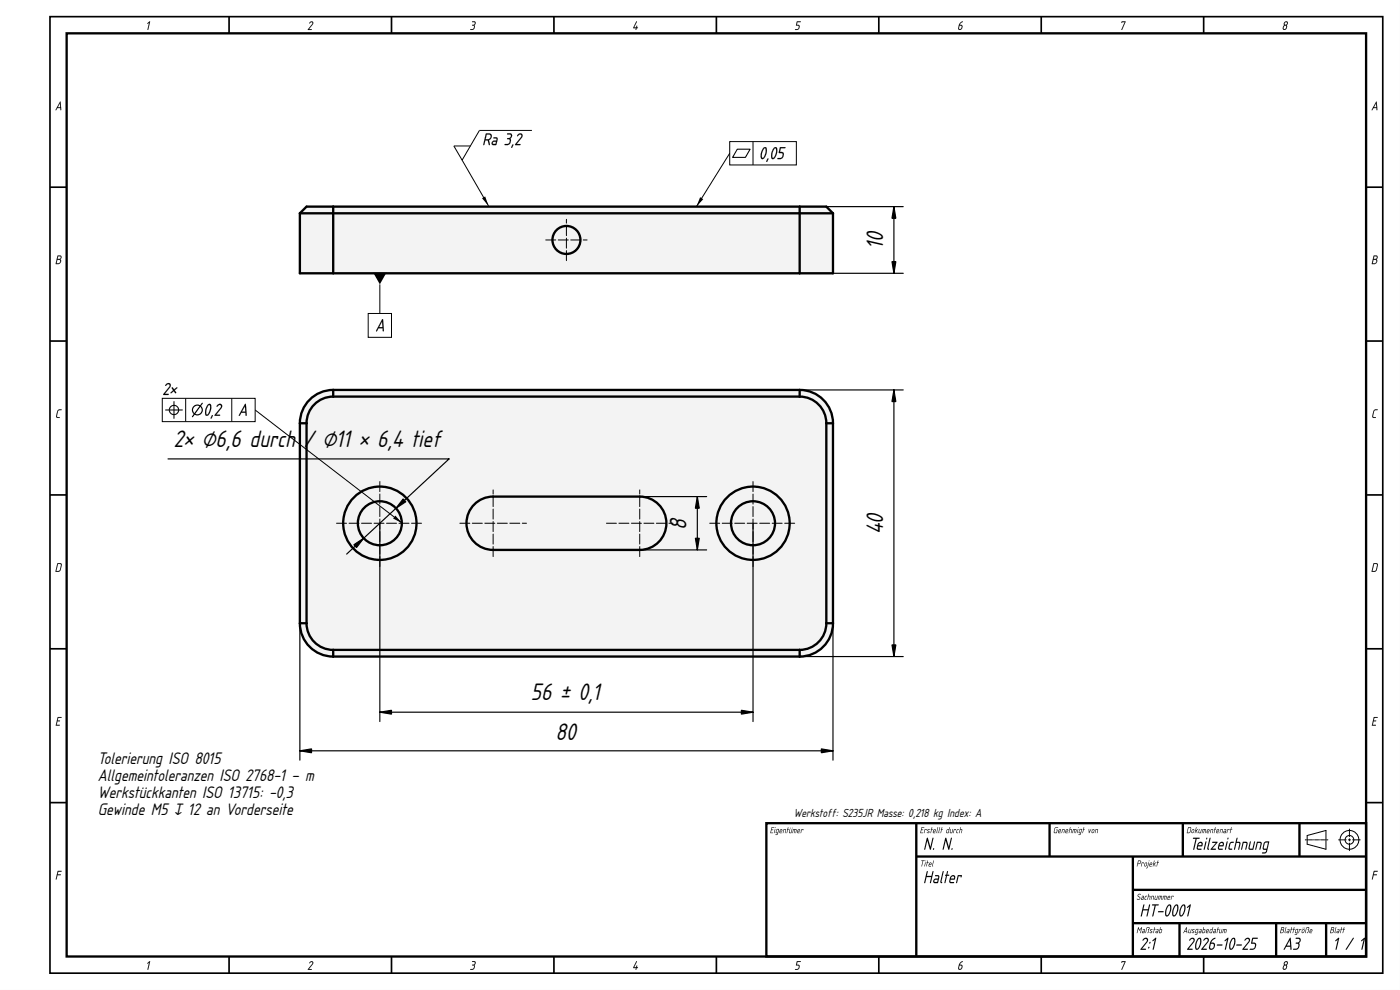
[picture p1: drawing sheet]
<svg xmlns="http://www.w3.org/2000/svg" width="420mm" height="297mm" viewBox="0 0 420 297" stroke-linecap="round" stroke-linejoin="round" font-family="sans-serif">
<defs><g id="words">
<g font-size="6.7">
<text x="265" y="74.7" transform="rotate(-90 265 74.7)">10</text>
<text x="52.2" y="134.2">2× ⌀6,6 durch</text>
<text x="91.2" y="134.2">/ ⌀11 × 6,4 tief</text>
<text x="206.1" y="158.9" transform="rotate(-90 206.1 158.9)">8</text>
<text x="265" y="160.3" transform="rotate(-90 265 160.3)">40</text>
<text x="159.3" y="210.2">56 ± 0,1</text>
<text x="166.7" y="222.1">80</text>
</g>
<g font-size="4.7">
<text x="29.3" y="229.1">Tolerierung ISO 8015</text>
<text x="29.3" y="234.2">Allgemeintoleranzen ISO 2768-1 – m</text>
<text x="29.3" y="239.3">Werkstückkanten ISO 13715: -0,3</text>
<text x="29.3" y="244.4">Gewinde M5 ↧ 12 an Vorderseite</text>
</g>
<text font-size="3.3" x="238.2" y="245.2">Werkstoff: S235JR Masse: 0,218 kg Index: A</text>
</g></defs>
<g fill="#000">
<path d="M44.3 6.9l.7-.5-.6 2.6 .3-2.2-.4 .4zM93 6.6a.57 .57 0 0 1 .9-.1 .57 .57 0 0 1-.1 .9l-1.1 1.4h.8v.2h-1.1l1.2-1.7a.37 .37 0 0 0 0-.6 .37 .37 0 0 0-.5 .2l-.3 .1zM141.7 6.4a.66 .66 0 0 1 1 .2 .66 .66 0 0 1-.3 1 .93 .93 0 0 1-.1 1.1 .93 .93 0 0 1-1.2 .2l.1-.1a.68 .68 0 0 0 1-.3 .68 .68 0 0 0-.5-.9v-.1a.49 .49 0 0 0 .7-.2 .49 .49 0 0 0-.1-.7h-.6zM191 6.4l.1 .1-.8 1.7h.6l.2-.5v.5l.4 .2-.4 .1-.3 .5v-.5l-.8-.1zM239.2 6.4l1.1 .1-1 .1-.2 .8a.78 .78 0 0 1 .9 .8 .78 .78 0 0 1-.8 .8l-.6-.1 .6-.1a.57 .57 0 0 0 .5-.5 .57 .57 0 0 0-.3-.6h-.5zM336.7 6.4l1.1 .1-1.2 2.5 .9-2.3h-.7l-.2 .2zM17.3 123.1l.5-.3h.7l-.1 .2-.7 .1-.3 .3-.3 1.5 .1 .2 .7 .1-.1 .2h-.7l-.3-.4zM412.3 123.1l.4-.3h.8l-.1 .2-.7 .1-.3 .3-.3 1.5 .1 .2 .7 .1-.1 .2h-.7l-.3-.4zM17.3 215.2l1.2 .1-1 .1-.2 .8 .7 .1-.8 .1-.2 1.1h.9v.2h-1.1zM412.3 215.2l1.2 .1-1 .1-.2 .8 .7 .1-.8 .1-.2 1.1h.8l.1 .2h-1.1zM17.3 261.3l1.2 .1-1 .1-.2 .8 1 .2-1 .1-.5 1.3zM412.3 261.3l1.2 .1-1 .1-.2 .8 .9 .2-1 .1-.4 1.3z"/>
<path d="M44.3 288.9l.7-.5-.6 2.6 .3-2.2-.4 .3zM93 288.6a.57 .57 0 0 1 .9-.1 .57 .57 0 0 1-.1 .9l-1.1 1.3h.8v.3h-1.1l1.2-1.7a.37 .37 0 0 0 0-.6 .37 .37 0 0 0-.5 .2l-.3 .1zM141.7 288.4a.66 .66 0 0 1 1 .2 .66 .66 0 0 1-.3 1 .93 .93 0 0 1-.1 1.1 .93 .93 0 0 1-1.2 .2l.1-.1a.68 .68 0 0 0 1-.3 .68 .68 0 0 0-.5-1 .49 .49 0 0 0 .7-.2 .49 .49 0 0 0-.1-.7h-.6zM191 288.4l.1 .1-.8 1.7h.6l.2-.5v.5l.4 .1-.4 .2-.3 .5v-.5l-.8-.2zM239.2 288.4l1.1 .1-1 .1-.2 .8a.78 .78 0 0 1 .9 .8 .78 .78 0 0 1-.8 .8l-.6-.1 .6-.2a.57 .57 0 0 0 .5-.4 .57 .57 0 0 0-.3-.6l-.5-.1zM336.7 288.4l1.1 .1-1.2 2.5 .9-2.4h-.7l-.2 .3z"/>
<path d="M0 0h420v297h-420zM0 0v297h420v-297z"/>
<path d="M44.3 6.9l.7-.5-.6 2.6 .4-2.2-.5 .4zM44.3 6.9v.2l.5-.3-.4 2.2 .6-2.6z"/>
<path d="M93 6.6l.7-.2 .3 .4-.2 .6-1.1 1.3 .9 .2-1.2 .1 1.2-1.7a.33 .33 0 0 0 .1-.5 .33 .33 0 0 0-.5 0l-.4 .2zM93 6.6l-.2 .4 .7-.4 .3 .4-1.4 2h1.1v-.2h-.8l1.3-1.8a.52 .52 0 0 0-.3-.6 .52 .52 0 0 0-.7 .2z"/>
<path d="M141.7 6.4h.1a.65 .65 0 0 1 1 .3 .65 .65 0 0 1-.4 .9l.1 .4a.91 .91 0 0 1-.4 .9 .91 .91 0 0 1-1 0l.1-.1a.83 .83 0 0 0 1-.5v-.5l-.5-.1v-.2a.48 .48 0 0 0 .7-.2 .48 .48 0 0 0-.1-.6l-.6-.1zM141.7 6.4v.2l.7 .1 .1 .2-.2 .4-.6 .3 .5 .2v.5l-.3 .4-.8 .2 1-.1 .4-.8a.64 .64 0 0 1 .2-1l-.2-.5z"/>
<path d="M191 6.4l.2 .1-.9 1.7h.6l.2-.5v.5l.4 .2-.4 .1-.3 .5v-.5l-.8-.1zM190.9 6.5l-.9 1.9 .9 .1-.1 .5 .3-.6h.3l-.3-.2v-.5l-.2 .5h-.6l.9-1.7z"/>
<path d="M239.2 6.4h1.1l-.1 .3-.9-.1-.2 .8 .7 .1 .1 .9a.97 .97 0 0 1-1.3 .6v-.2l.8-.1 .3-.4-.1-.6h-.7zM239.2 6.4l-.3 1.2 .7 .1 .2 .4-.2 .5-.9 .2v.2l.8-.1 .4-.5v-.7l-.8-.2 .2-.9 1-.1z"/>
<path d="M288.2 6.8l.8-.4-1 1a.72 .72 0 0 1 .8 1 .72 .72 0 0 1-1.2 .2l.3-1.3zM288 7.7l-.2 .7a.37 .37 0 0 0 .4 .4 .37 .37 0 0 0 .3-.4l.1-.6z"/>
<path d="M288.2 6.8l.8-.4-1 1 .7 .1 .2 .6a.69 .69 0 0 1-.5 .9 .69 .69 0 0 1-.8-.6l.3-1.2zM288.2 6.8l-.3 .5-.3 1.3 .2 .3 .4 .1 .6-.6a.62 .62 0 0 0 0-.8 .62 .62 0 0 0-.8-.1l.9-1.1zM288 7.7l-.2 .8 .3 .2 .4-.2 .1-.5zM287.9 7.7h.6l.1 .4a.52 .52 0 0 1-.2 .5 .52 .52 0 0 1-.5 .1z"/>
<path d="M336.7 6.4l1.1 .1-1.2 2.5-.1-.1 1-2.2h-.7l-.2 .2zM336.7 6.4l-.1 .5 .2-.3h.8l-1 2.4 1.2-2.5z"/>
<path d="M385.5 7.8l-.3 .6a.38 .38 0 0 0 .4 .4 .38 .38 0 0 0 .4-.5v-.5zM385.5 7.1a.4 .4 0 0 0 .8 0 .4 .4 0 0 0-.8 0zM385.5 6.7a.61 .61 0 0 1 1-.1 .61 .61 0 0 1-.4 1 .8 .8 0 0 1 0 1 .8 .8 0 0 1-1.1 .1z"/>
<path d="M385.5 7.8l-.3 .6 .2 .3 .4-.1 .2-.5a.3 .3 0 0 0-.1-.4 .3 .3 0 0 0-.4 .1zM385.5 7.8l.4-.1 .1 .4a.52 .52 0 0 1-.2 .5 .52 .52 0 0 1-.5 .1zM385.5 7.1a.4 .4 0 0 0 .8 0 .4 .4 0 0 0-.8 0zM385.5 7.1a.43 .43 0 0 1 .8 0 .43 .43 0 0 1-.8 0zM385.5 6.7l.1-.2a.6 .6 0 0 1 1 .2 .6 .6 0 0 1-.5 .9l.2 .5-.4 .7a.51 .51 0 0 1-.7 .2 .51 .51 0 0 1-.2-.6l.4-.8-.1-.4zM385.5 6.7l-.2 .3a.7 .7 0 0 1-.2 1.1v.7a.77 .77 0 0 0 .8 0 .77 .77 0 0 0 .3-.7h.1a.67 .67 0 0 1 .2-1.1l-.3-.6z"/>
<path d="M18 30.5l.2 .1 .2 2.4-.2 .1-.1-.7h-.9l-.5 .7zM18 30.5l-1.3 2.5 .5-.6h.9v.6h.3zM18 31l-.6 1.2h.7zM18 30.9l.1 1.3h-.8z"/>
<path d="M18 30.5l.2 .1 .2 2.4h-.2l-.1-.6h-.9l-.5 .7zM18 31l-.7 1.2h.8z"/>
<path d="M413 30.5l.2 .1 .2 2.4-.3 .1v-.7h-.9l-.5 .7zM413 30.5l-1.3 2.5 .5-.6h.9v.6h.2zM412.9 31l-.6 1.2h.8zM413 30.9l.1 1.3h-.8z"/>
<path d="M413 30.5l.2 .1 .2 2.4h-.3v-.6h-.9l-.5 .7zM413 31l-.7 1.2h.8z"/>
<path d="M17.3 76.7l.6-.1a.59 .59 0 0 1 .6 .5 .59 .59 0 0 1-.4 .7 .9 .9 0 0 1-.6 1.4h-.8zM17.2 78l-.2 1h.5a.54 .54 0 0 0 .6-.4 .54 .54 0 0 0-.4-.6zM17.5 76.9l-.2 .8h.5a.4 .4 0 0 0 .4-.3 .4 .4 0 0 0-.3-.5z"/>
<path d="M17.3 76.7l1.1 .1 .1 .5-.4 .5a.92 .92 0 0 1-.6 1.5l-.8-.1zM17.3 76.7l-.6 2.5 1.1-.1 .5-.8a.55 .55 0 0 1 .1-1l-.2-.6zM17.2 78l-.2 1h.7l.4-.5-.1-.4zM17.2 77.9h.5a.56 .56 0 0 1 .4 .7 .56 .56 0 0 1-.6 .4h-.5zM17.5 76.9l-.2 .8h.5a.39 .39 0 0 0 .4-.3 .39 .39 0 0 0-.3-.5zM17.5 76.9l.7 .1-.1 .6-.8 .1z"/>
<path d="M412.3 76.7l.6-.1a.59 .59 0 0 1 .6 .5 .59 .59 0 0 1-.4 .7 .9 .9 0 0 1-.6 1.4h-.8zM412.2 78l-.2 1h.5a.54 .54 0 0 0 .6-.4 .54 .54 0 0 0-.4-.6zM412.4 76.9l-.1 .8h.5a.4 .4 0 0 0 .4-.3 .4 .4 0 0 0-.3-.5z"/>
<path d="M412.3 76.7l1 .1 .2 .5-.4 .5a.92 .92 0 0 1-.6 1.5l-.8-.1zM412.3 76.7l-.6 2.5 1.1-.1 .5-.8a.55 .55 0 0 1 .1-1l-.2-.6zM412.2 78l-.2 1h.7l.4-.5-.1-.4zM412.2 77.9h.5a.56 .56 0 0 1 .4 .7 .56 .56 0 0 1-.6 .4h-.6zM412.4 76.9l-.1 .8h.5a.39 .39 0 0 0 .4-.3 .39 .39 0 0 0-.3-.5zM412.4 76.9l.8 .1-.1 .6-.9 .1z"/>
<path d="M17.3 123.1l.5-.3h.7l-.1 .2-.7 .1-.3 .4-.3 1.4 .1 .2 .8 .1-.2 .2h-.7l-.3-.4zM17.5 123l-.3 .4-.3 1.6 .2 .4h.7l.1-.2h-.7l-.1-.3 .3-1.5 .3-.3 .6-.1 .2-.2z"/>
<path d="M412.3 123.1l.4-.3h.8l-.1 .2-.7 .1-.3 .4-.3 1.4 .1 .2 .7 .1-.1 .2h-.7l-.3-.4zM412.4 123l-.2 .4-.4 1.6 .3 .4h.7l.1-.2h-.7l-.1-.3 .3-1.5 .3-.3 .6-.1 .2-.2z"/>
<path d="M17.4 169.2l-.5 2.1h.8l.3-.4 .3-1.4-.1-.2zM17.2 169h1.1l.2 .6-.4 1.7-.4 .3h-1z"/>
<path d="M17.4 169.2l-.5 2.1 1-.2 .4-1.5-.2-.3zM17.4 169.2h.8l.1 .3-.3 1.4-.3 .4h-.8zM17.2 169h1l.4 .6-.5 1.7-.4 .3h-1zM17.3 169l-.6 2.6 1-.1 .4-.2 .4-1.7-.2-.6z"/>
<path d="M412.4 169.2l-.5 2.1h.8l.3-.4 .3-1.4-.2-.2zM412.2 169h1.1l.2 .6-.4 1.7-.5 .3h-.9z"/>
<path d="M412.4 169.2l-.5 2.1 1-.2 .4-1.5-.2-.3zM412.4 169.2h.7l.2 .3-.3 1.4-.3 .4h-.8zM412.2 169h1l.3 .6-.4 1.7-.4 .3h-1zM412.2 169l-.5 2.6 .9-.1 .4-.2 .5-1.7-.2-.6z"/>
<path d="M17.3 215.2l1.2 .1-1 .1-.2 .8 .7 .1-.8 .1-.2 1.1h.9v.2l-1.1 .1zM17.4 215.2l-.6 2.5h1.1v-.2h-.9l.2-1.1 .8-.1-.7-.1 .2-.8 1-.1z"/>
<path d="M412.3 215.2l1.2 .1-1 .1-.2 .8 .7 .1-.8 .1-.2 1.1h.8l.1 .2-1.1 .1zM412.3 215.2l-.5 2.5h1.1l-.1-.2h-.8l.2-1.1 .8-.1-.7-.1 .2-.8 1-.1z"/>
<path d="M231.6 248.2l.8 .1h-.7l-.1 .6 .5 .1-.6 .1-.1 .7 .6 .2h-.8zM232.6 248.7l-.3 1.3zM232.7 248.2v.2zM233.2 248.9l-.2 .8 .4 .1 .2-.9zM233.1 248.8l.7-.1-.4 1.6-.6 .2 .4-.2 .2-.3-.6-.2zM234.2 249.1l-.1 .2h.5v-.3zM234.2 248.9l.4-.1 .2 .2-.1 .4-.6 .2 .5 .4h-.6l-.1-.2zM235.2 248.8l.7 .2-.3 1v-1h-.3l-.4 1zM236.5 248.2v.5l.3 .1-.3 .1-.4 1.1 .1-1.2zM237.7 248.4v.2zM237.2 248.4v.2zM237 248.7l.1 1.1h.3l.4-1.1-.4 1.3-.6-.1zM238.1 248.8l.9 .1-.1 1.1v-1l-.3-.1-.3 1.1 .2-1.1h-.3l-.4 1.1zM239.6 249.1l-.1 .2h.4v-.3zM239.6 248.9l.4-.1 .1 .2-.1 .4-.6 .2 .5 .4h-.5l-.2-.2zM240.5 248.8l.6 .1-.1 .2-.4-.1-.3 1z"/>
<path d="M231.6 248.2l.8 .1h-.7l-.1 .6 .5 .1-.6 .1-.1 .7 .6 .2h-.8zM231.6 248.2l-.4 1.8h.8l-.6-.2 .1-.7 .6-.1-.5-.1 .1-.6h.7zM232.6 248.7l-.3 1.3zM232.6 248.7l-.3 1.3zM232.7 248.2v.2zM232.7 248.2v.2zM233.2 248.9l-.2 .8 .4 .1 .2-.9zM233.2 248.9h.4l-.2 .9h-.4zM233.1 248.8l.7-.1-.4 1.6-.6 .2-.1-.1 .5-.1 .2-.3-.6-.2zM233.1 248.8l-.3 1 .6 .2-.2 .3-.4 .2 .6-.2 .4-1.5zM234.3 249.1l-.2 .2h.5v-.3zM234.2 249h.4v.3h-.5zM234.2 248.9l.4-.1 .2 .2-.1 .4-.6 .1v.3l.5 .2h-.6l-.1-.2zM234.2 248.9l-.3 .9 .1 .2h.6l-.5-.4 .6-.2 .1-.4-.2-.2zM235.2 248.8l.7 .2-.3 1v-1h-.3l-.4 1zM235.2 248.8l-.3 1.2 .4-1.1h.3v1.1l.3-1zM236.5 248.2v.5l.3 .1-.3 .1-.4 1.1 .1-1.2zM236.5 248.2l-.3 .6-.1 1.2 .4-1.1 .3-.1-.3-.1zM237.7 248.4v.2zM237.7 248.4v.2zM237.2 248.4v.2zM237.2 248.4v.2zM237 248.7v1.1h.4l.4-1.1-.4 1.3-.6-.1zM237 248.7l-.2 1.2 .6 .1 .4-1.3-.4 1.1h-.3zM238.1 248.8l.9 .1-.1 1.1v-1l-.3-.1-.3 1.1 .2-1.1h-.3l-.4 1.1zM238.1 248.8l-.3 1.2 .4-1.1h.3l-.2 1.1 .3-1.1 .3 .1v1l.1-1.1zM239.6 249.1l-.1 .2h.4v-.3zM239.6 249h.3l.1 .3h-.5zM239.5 248.9l.5-.1 .1 .2v.4l-.7 .1v.3l.5 .2h-.5l-.2-.2zM239.6 248.9l-.4 .9 .2 .2h.5l-.5-.4 .6-.2 .1-.4-.1-.2zM240.5 248.8l.6 .1-.1 .2-.4-.1-.3 1zM240.5 248.8l-.2 1.2 .3-1.1 .4 .2 .1-.2z"/>
<path d="M276.6 248.2l.8 .1h-.7l-.1 .6 .5 .1-.6 .1-.1 .7 .6 .2h-.8zM277.5 248.8l.6 .1-.1 .2-.4-.1-.3 1zM278.4 248.9h.6l-.5 .2 .3 .3a.36 .36 0 0 1-.1 .5 .36 .36 0 0 1-.5-.2h.6l-.5-.5zM279.7 248.2v.5l.3 .1-.4 .1-.3 1.1v-1.2zM280.3 249.1l-.1 .2h.5l-.1-.3zM280.3 248.9l.4-.1 .2 .2-.1 .4-.7 .2 .6 .4h-.6l-.1-.2zM281.4 248.2l-.2 1.8-.1-.3zM282 248.2l-.2 1.8-.2-.3zM282.7 248.2v.5l.3 .1-.4 .1-.3 1.1 .1-1.2zM284.3 249l-.2 .8h.5l.1-.8zM284.2 248.9l.6-.1 .3-.6-.5 1.8-.6-.2zM285.3 248.7v1.1h.3l.4-1.1-.3 1.3-.6-.1zM286.3 248.8l.6 .1-.1 .2-.4-.1-.3 1zM287.3 248.9l.5-.1a.63 .63 0 0 0-.6 .5 .63 .63 0 0 0 .3 .7 .36 .36 0 0 1-.5-.1 .36 .36 0 0 1 0-.5zM288.2 248.2v.6h.5l.1 .3-.3 .9 .1-1h-.4l-.3 1z"/>
<path d="M276.6 248.2l.8 .1h-.7l-.1 .6 .5 .1-.6 .1-.1 .7 .6 .2h-.8zM276.6 248.2l-.4 1.8h.8l-.6-.2 .1-.7 .6-.1-.5-.1 .1-.6h.7zM277.5 248.8l.6 .1-.1 .2-.4-.1-.3 1zM277.5 248.8l-.2 1.2 .3-1.1 .4 .2 .1-.2zM278.4 248.9h.6l-.5 .2 .4 .3a.41 .41 0 0 1-.2 .6 .41 .41 0 0 1-.6-.2l.7-.1-.5-.5zM278.4 248.9l-.1 .3 .5 .5-.7 .2 .6 .1 .2-.5-.4-.4 .5-.2zM279.7 248.2v.5l.3 .1-.4 .1-.3 1.1v-1.2zM279.7 248.2l-.4 .6v1.2l.3-1.1 .4-.1-.3-.1zM280.3 249.1l-.1 .2h.5l-.1-.3zM280.3 249h.3l.1 .3h-.5zM280.3 248.9l.4-.1 .2 .2-.1 .4-.6 .1-.1 .3 .6 .2h-.6l-.1-.2zM280.3 248.9l-.3 .9 .1 .2h.5l-.5-.4 .7-.2 .1-.4-.2-.2zM281.4 248.2l-.2 1.8-.2-.3zM281.4 248.2l-.3 1.5 .1 .3zM282 248.2l-.2 1.8-.2-.3zM282 248.2l-.4 1.5 .2 .3zM282.7 248.2v.5l.3 .1-.4 .1-.3 1.1v-1.2zM282.7 248.2l-.3 .6-.1 1.2 .3-1.1 .4-.1-.3-.1zM284.3 249l-.2 .8h.5l.1-.8zM284.3 249l.5-.1-.2 .9h-.5zM284.2 248.9l.6-.1 .3-.6-.5 1.8-.6-.2zM284.2 248.9l-.2 .9 .6 .2 .5-1.8-.3 .6zM285.3 248.7l-.1 1.1h.4l.4-1.1-.3 1.3-.6-.1zM285.3 248.7l-.2 1.2 .6 .1 .3-1.3-.4 1.1h-.3zM286.3 248.8l.6 .1-.1 .2-.4-.1-.3 1zM286.3 248.8l-.2 1.2 .3-1.1 .4 .2 .1-.2zM287.3 248.9l.4-.1 .1 .1a.54 .54 0 0 0-.6 .3 .54 .54 0 0 0 .1 .6l.3 .1-.4 .1-.2-.2zM287.3 248.9l-.3 .9 .5 .2 .1-.2h-.4l.1-.7 .5-.3zM288.2 248.2v.6h.5l.1 .3-.3 .9 .1-1h-.4l-.3 1zM288.2 248.2l-.3 1.8 .3-1.1 .4 .1-.1 1 .3-.9-.1-.3h-.5z"/>
<path d="M276.5 258.2l1 .1h-.4l-.5 1.7 .3-1.7zM276.5 258.2l.4 .1-.3 1.7 .5-1.7h.4zM277.7 258.7l-.2 1.3zM277.7 258.7l-.2 1.3zM277.8 258.2v.2zM277.8 258.2v.2zM278.4 258.2v.5l.3 .1-.4 .1-.3 1.1 .1-1.2zM278.4 258.2l-.3 .6-.1 1.2 .3-1.1 .4-.1-.3-.1zM279 259.1l-.1 .2h.5l-.1-.3zM279 259h.3l.1 .3h-.5zM279 258.9l.4-.1 .2 .2-.1 .4-.6 .1-.1 .3 .6 .2h-.6l-.1-.2zM279 258.9l-.3 .9 .1 .2h.6l-.6-.4 .7-.2 .1-.4-.2-.2zM280.1 258.2l-.2 1.8-.1-.3zM280.1 258.2l-.3 1.5 .1 .3z"/>
<path d="M276.5 258.2l1 .1h-.4l-.5 1.7 .3-1.7zM277.7 258.7l-.2 1.3zM277.8 258.2v.2zM278.4 258.2v.5l.3 .1-.4 .1-.3 1.1 .1-1.2zM279 259.1l-.1 .2h.5l-.1-.3zM279 258.9l.4-.1 .2 .2-.1 .4-.7 .2 .6 .4h-.6l-.1-.2zM280.1 258.2l-.2 1.8-.1-.3z"/>
<path d="M278.2 251.4h.3l.7 2.7 .6-2.6 .3-.1-.9 3.6-.9-2.8-.6 2.6-.3 .1zM278.2 251.4l-.8 3.5 .3-.1 .6-2.6 .9 2.8 .9-3.6-.3 .1-.6 2.7-.7-2.8zM280.1 254.5h.2l-.2 .5zM280.1 254.5v.5l.2-.5zM283.7 251.4h.3l.8 2.7 .6-2.6 .3-.1-1 3.6-.9-2.8-.6 2.6-.3 .1zM283.7 251.4l-.8 3.5 .3-.1 .6-2.6 .9 2.8 1-3.6-.3 .1-.6 2.7-.8-2.8zM285.6 254.5h.3l-.3 .5zM285.6 254.5v.5l.3-.5z"/>
<path d="M278.2 251.4h.3l.7 2.7 .6-2.6 .3-.1-.9 3.6-.9-2.8-.6 2.6-.3 .1zM280.1 254.5h.2l-.2 .5zM283.7 251.4h.3l.8 2.7 .6-2.6 .3-.1-1 3.6-.9-2.8-.6 2.6-.3 .1zM285.6 254.5h.3l-.3 .5z"/>
<path d="M316.7 248.3l.9-.1-1 .4-.1 1.2h.5l.2-.7-.2-.1 .4-.1-.3 1.1h-.7l-.2-.3zM316.7 248.3l-.4 1.4 .1 .3h.7l.3-1.1-.4 .1 .2 .1-.1 .7h-.6l.1-1.2 1-.4zM317.9 249.1l-.1 .2h.5l-.1-.3zM317.9 249h.3l.1 .3h-.5zM317.9 248.9l.4-.1 .1 .2v.4l-.7 .1v.3l.5 .2h-.5l-.2-.2zM317.9 248.9l-.4 .9 .2 .2h.5l-.5-.4 .7-.2v-.4l-.1-.2zM318.8 248.8l.7 .2-.2 1v-1h-.4l-.3 1zM318.8 248.8l-.2 1.2 .3-1.1h.4v1.1l.2-1zM320 249.1l-.1 .2h.5l-.1-.3zM320 249h.3l.1 .3h-.5zM320 248.9l.4-.1 .2 .2-.1 .4-.6 .1v.3l.5 .2h-.6l-.1-.2zM320 248.9l-.3 .9 .1 .2h.6l-.5-.4 .6-.2 .1-.4-.2-.2zM321.1 248.2l.1 .6h.4l.1 .3-.3 .9 .1-1h-.4l-.3 1zM321.2 248.2l-.4 1.8 .3-1.1 .4 .1-.1 1 .3-.9-.1-.3h-.5zM322.1 248.8l.9 .1-.1 1.1v-1l-.2-.1-.4 1.1 .2-1.1h-.3l-.4 1.1zM322.1 248.8l-.3 1.2 .4-1.1h.3l-.2 1.1 .4-1.1 .2 .1v1l.1-1.1zM323.5 248.7l-.2 1.3zM323.5 248.7l-.2 1.3zM323.6 248.2v.2zM323.6 248.2v.2zM324.1 248.9l-.2 .8 .4 .1 .2-.9zM324.1 248.9h.4l-.2 .9h-.4zM324 248.8l.7-.1-.4 1.6-.6 .2v-.1l.5-.1 .1-.3-.6-.2zM324 248.8l-.3 1 .6 .2-.1 .3-.5 .2 .6-.2 .4-1.5zM325.3 248.2v.5l.3 .1-.4 .1-.3 1.1v-1.2zM325.3 248.2l-.4 .6v1.2l.3-1.1 .4-.1-.3-.1zM326.7 248.7l.2 .9 .6-.8-.7 1.2zM326.8 248.7v1.3l.7-1.2-.6 .8zM327.9 249l-.2 .6 .2 .2 .4-.7zM327.9 249l.2-.1a.51 .51 0 0 1-.1 .9l-.3-.1zM327.7 249l.4-.2 .4 .2-.2 .7-.3 .3-.4-.3zM327.7 249l-.1 .6a.39 .39 0 0 0 .4 .4 .39 .39 0 0 0 .4-.4v-.7l-.3-.1zM328.8 248.8l.7 .2-.2 1v-1h-.4l-.3 1zM328.8 248.8l-.2 1.2 .3-1.1h.4v1.1l.2-1z"/>
<path d="M316.7 248.3l.9-.1-1 .4-.1 1.2h.5l.2-.7-.2-.1 .4-.1-.3 1.1h-.7l-.2-.3zM317.9 249.1l-.1 .2h.5l-.1-.3zM317.9 248.9l.4-.1 .1 .2v.4l-.7 .2 .5 .4h-.5l-.2-.2zM318.8 248.8l.7 .2-.2 1v-1h-.4l-.3 1zM320 249.1l-.1 .2h.5l-.1-.3zM320 248.9l.4-.1 .2 .2-.1 .4-.6 .2 .5 .4h-.6l-.1-.2zM321.1 248.2l.1 .6h.4l.1 .3-.3 .9 .1-1h-.4l-.3 1zM322.1 248.8l.9 .1-.1 1.1v-1l-.2-.1-.4 1.1 .2-1.1h-.3l-.4 1.1zM323.5 248.7l-.2 1.3zM323.6 248.2v.2zM324.1 248.9l-.2 .8 .4 .1 .2-.9zM324 248.8l.7-.1-.4 1.6-.6 .2 .5-.2 .1-.3-.6-.2zM325.3 248.2v.5l.3 .1-.4 .1-.3 1.1v-1.2zM326.8 248.7l.1 .9 .6-.8-.7 1.2zM327.9 249l-.2 .7 .3 .1a.51 .51 0 0 0 .1-.9zM327.7 249l.6-.2a.71 .71 0 0 1 .1 .8 .71 .71 0 0 1-.7 .4l-.1-.3zM328.8 248.8l.7 .2-.2 1v-1h-.4l-.3 1z"/>
<path d="M341.7 258.3l-.2 .8h.4a.38 .38 0 0 0 .4-.3 .38 .38 0 0 0-.3-.5zM341.6 258.2h.5a.56 .56 0 0 1 .4 .6 .56 .56 0 0 1-.6 .5h-.4l-.3 .7zM342.7 258.8l.6 .1-.1 .2-.4-.1-.3 1zM343.8 259l-.2 .7 .2 .1a.51 .51 0 0 0 .1-.9zM343.6 259l.5-.2a.71 .71 0 0 1 .1 .8 .71 .71 0 0 1-.7 .4l-.1-.3zM344.7 258.7l-.2 1.5-.5 .3 .3-.3zM344.8 258.2v.2zM345.3 259.1l-.2 .2h.5v-.3zM345.2 258.9l.5-.1 .1 .2-.1 .4-.6 .2 .5 .4h-.6l-.1-.2zM346.4 258.2l-.1 1 .7-.4-.4 .3 .1 .9-.3-.8-.4 .8zM347.5 258.2v.5l.3 .1-.3 .1-.4 1.1 .1-1.2z"/>
<path d="M341.7 258.3l-.2 .8h.4a.37 .37 0 0 0 .4-.3 .37 .37 0 0 0-.3-.5zM341.7 258.3l.6 .1-.3 .7h-.5zM341.6 258.2l.8 .1a.72 .72 0 0 1-.2 .8 .72 .72 0 0 1-.7 .2l-.3 .7zM341.6 258.2l-.4 1.8 .3-.7 .7-.1 .3-.5-.2-.5zM342.7 258.8l.6 .1-.1 .2-.4-.1-.3 1zM342.7 258.8l-.2 1.2 .3-1.1 .4 .2 .1-.2zM343.8 259l-.3 .6 .2 .2 .4-.7zM343.8 259l.1-.1a.51 .51 0 0 1-.1 .9l-.3-.1zM343.6 259l.4-.2 .3 .2-.2 .7-.3 .3-.4-.3zM343.6 259l-.2 .6a.39 .39 0 0 0 .4 .4 .39 .39 0 0 0 .4-.4v-.7l-.2-.1zM344.7 258.7l-.2 1.5-.5 .3 .3-.3zM344.7 258.7l-.4 1.5-.3 .3 .5-.3zM344.8 258.2v.2zM344.8 258.2v.2zM345.3 259.1l-.2 .2h.5v-.3zM345.3 259h.3v.3h-.5zM345.2 258.9l.5-.1 .1 .2-.1 .4-.6 .1v.3l.5 .2h-.6l-.1-.2zM345.2 258.9l-.3 .9 .1 .2h.6l-.5-.4 .6-.2 .1-.4-.1-.2zM346.4 258.2l-.1 1 .7-.4-.4 .3 .1 .9-.3-.8-.4 .8zM346.4 258.2l-.4 1.8 .4-.8 .3 .8-.1-.9 .4-.3-.7 .4zM347.5 258.2v.5l.3 .1-.3 .1-.4 1.1 .1-1.2zM347.5 258.2l-.3 .6-.1 1.2 .4-1.1 .3-.1-.3-.1z"/>
<path d="M356.7 248.3l-.3 1.5h.5l.2-.3 .2-1zM356.6 248.2h.7l.2 .4-.4 1.3-.9 .1zM357.9 249l-.2 .7 .3 .1a.51 .51 0 0 0 .1-.9zM357.7 249l.6-.2a.71 .71 0 0 1 0 .8 .71 .71 0 0 1-.6 .4l-.1-.3zM359 248.2l-.1 1 .7-.4-.4 .3 .1 .9-.3-.8-.4 .8zM359.9 248.7v1.1h.4l.3-1.1-.3 1.3-.6-.1zM360.9 248.8l1 .1-.2 1.1 .1-1-.3-.1-.3 1.1 .2-1.1h-.4l-.3 1.1zM362.5 249.1l-.2 .2h.5v-.3zM362.4 248.9l.5-.1 .1 .2-.1 .4-.6 .2 .5 .4h-.6l-.1-.2zM363.4 248.8l.7 .2-.3 1v-1h-.3l-.4 1zM364.7 248.2v.5l.3 .1-.3 .1-.4 1.1 .1-1.2zM365.3 249.1l-.1 .2h.5v-.3zM365.3 248.9l.4-.1 .2 .2-.1 .4-.6 .2 .5 .4h-.6l-.1-.2zM366.3 248.8l.7 .2-.3 1v-1h-.3l-.4 1zM367.3 249.5v.3h.4l.1-.3zM367.4 248.8h.5l.1 .3-.2 .9h-.5a.36 .36 0 0 1-.2-.4 .36 .36 0 0 1 .4-.3h.3l.1-.3zM368.4 248.8l.6 .1-.1 .2-.4-.1-.3 1zM369.5 248.2v.5l.3 .1-.3 .1-.4 1.1 .1-1.2z"/>
<path d="M356.7 248.3l-.3 1.5 .7-.2 .2-1-.1-.2zM356.7 248.3l.6 .2-.2 1-.2 .3h-.5zM356.6 248.2h.7l.2 .4-.4 1.3-.9 .1zM356.6 248.2l-.4 1.8 .9-.1 .4-1.3-.2-.4zM357.9 249l-.2 .6 .2 .2 .4-.7zM357.9 249l.2-.1a.51 .51 0 0 1-.1 .9l-.3-.1zM357.7 249l.4-.2 .3 .2-.1 .7-.3 .3-.5-.3zM357.7 249l-.1 .6a.39 .39 0 0 0 .3 .4 .39 .39 0 0 0 .4-.4l.1-.7-.3-.1zM359 248.2l-.1 1 .7-.4-.4 .3 .1 .9-.3-.8-.4 .8zM359 248.2l-.4 1.8 .4-.8 .3 .8-.1-.9 .4-.3-.7 .4zM359.9 248.7l-.1 1.1h.5l.3-1.1-.3 1.3-.6-.1zM359.9 248.7l-.2 1.2 .6 .1 .3-1.3-.3 1.1h-.4zM360.9 248.8l1 .1-.2 1.1 .1-1-.3-.1-.3 1.1 .2-1.1h-.4l-.3 1.1zM360.9 248.8l-.2 1.2 .3-1.1h.4l-.2 1.1 .3-1.1 .3 .1-.1 1 .2-1.1zM362.5 249.1l-.2 .2h.5v-.3zM362.5 249h.3v.3h-.5zM362.4 248.9l.5-.1 .1 .2-.1 .4-.6 .1v.3l.5 .2h-.6l-.1-.2zM362.4 248.9l-.3 .9 .1 .2h.6l-.5-.4 .6-.2 .1-.4-.1-.2zM363.4 248.8l.7 .2-.3 1v-1h-.3l-.4 1zM363.4 248.8l-.3 1.2 .4-1.1h.3v1.1l.3-1zM364.7 248.2v.5l.3 .1-.3 .1-.4 1.1 .1-1.2zM364.7 248.2l-.3 .6-.1 1.2 .4-1.1 .3-.1-.3-.1zM365.3 249.1l-.1 .2h.5v-.3zM365.3 249h.4v.3h-.5zM365.3 248.9l.4-.1 .2 .2-.1 .4-.6 .1v.3l.5 .2h-.6l-.1-.2zM365.3 248.9l-.3 .9 .1 .2h.6l-.5-.4 .6-.2 .1-.4-.2-.2zM366.3 248.8l.7 .2-.3 1v-1h-.3l-.4 1zM366.3 248.8l-.3 1.2 .4-1.1h.3v1.1l.3-1zM367.3 249.5v.3h.4l.1-.3zM367.3 249.5h.5l-.1 .3h-.4zM367.4 248.8h.5l.1 .2-.2 1-.7-.2 .2-.4 .5-.1v-.3zM367.4 248.8l.5 .2-.1 .3h-.3a.36 .36 0 0 0-.4 .3 .36 .36 0 0 0 .2 .4l.5-.1 .2-.8-.1-.3zM368.4 248.8l.6 .1-.1 .2-.4-.1-.3 1zM368.4 248.8l-.2 1.2 .3-1.1 .4 .2 .1-.2zM369.5 248.2v.5l.3 .1-.3 .1-.4 1.1 .1-1.2zM369.5 248.2l-.3 .6-.1 1.2 .4-1.1 .3-.1-.3-.1z"/>
<path d="M358.1 251.4l1.8-.1 .1 .2-.9 .2-.7 3.1-.2 .2-.1-.2 .7-3.1-.8-.1zM358.1 251.4l-.1 .2 .8 .1-.6 3.3 .9-3.3 .9-.2-.1-.2zM359.9 253.1l-.3 .5h1a.43 .43 0 0 0-.1-.6 .43 .43 0 0 0-.6 .1zM359.8 253.1l.7-.1 .1 .6h-1zM359.6 253l.7-.4 .6 .2-.1 1.1h-1.3v.3v.4l1.1 .1-.1 .3h-.9l-.4-.2-.1-.5zM359.6 253l-.2 .4a1.12 1.12 0 0 0 .1 1.6l1-.1 .1-.2-1.1-.1v-.7h1.3l.1-.6a.71 .71 0 0 0-.5-.8 .71 .71 0 0 0-.8 .5zM361.8 252.5l.3 .1-.7 2.4-.2-.2zM361.8 252.5l-.4 2.5 .7-2.4zM362.1 251.4l.2 .1-.2 .4zM362.1 251.4v.5l.2-.4zM363.1 251.4l.2 .1-.6 2.9 .2 .4-.2 .2-.3-.2-.1-.4zM363.1 251.4l-.8 3 .1 .4 .3 .2 .1-.2-.2-.4 .7-2.9zM363.9 252.6h1.5l-1.6 2h1v.4l-1.5-.1 1.6-2h-1zM363.9 252.6v.3h1l-1.6 2h1.5v-.3h-1l1.6-2zM366.2 253.1l-.2 .5h.9a.43 .43 0 0 0-.1-.6 .43 .43 0 0 0-.6 .1zM366.2 253.1l.6-.1 .2 .6h-1zM365.9 253l.8-.4 .5 .2v1.1h-1.3v.3v.4l1.1 .1-.1 .3h-.9l-.4-.2-.1-.5zM366 253l-.4 .9a.69 .69 0 0 0 .4 1.1l1-.2-1.1-.2v-.7h1.2l.2-.6a.71 .71 0 0 0-.5-.8 .71 .71 0 0 0-.8 .5zM368.2 252.5l.2 .1-.7 2.4-.1-.2zM368.2 252.5l-.5 2.5 .7-2.4zM368.4 251.4l.3 .1-.3 .4zM368.5 251.4l-.1 .5 .3-.4zM369.2 252.8l1-.2v.3a.8 .8 0 0 0-1.1 .8v.9l.7 .1a.58 .58 0 0 1-.5 .4 .58 .58 0 0 1-.6-.3v-.5zM369.2 252.8l-.5 1.5a.66 .66 0 0 0 .4 .7 .66 .66 0 0 0 .7-.2l-.7-.2-.1-.4 .3-1.1 .9-.2 .1-.3zM371.2 251.4h.2l-.2 1.2 .9 .1 .2 .5-.6 1.8-.1-.2 .3-1.7-.8-.2-.7 2.1zM371.2 251.4l-.8 3.6 .7-2.1 .9 .2-.3 1.9 .6-1.8-.2-.5-.9-.1 .2-1.2zM373 252.6h1.1l.3 .3-.6 2.1 .3-1.9-.2-.2h-.7l-.4 1.9-.3 .1zM373 252.6l-.4 2.4 .6-2.1 .9 .1-.4 1.8 .3 .1 .4-2a1.12 1.12 0 0 0-1.4-.3zM375.2 252.5l.2 .2-.4 1.8 .9 .1 .4-2 .4-.1-.7 2.5h-1l-.3-.4zM375.2 252.5l-.5 2.1 .3 .4h1l.7-2.5-.3 .1-.5 2h-.7l-.2-.2 .4-1.7zM377.3 252.6h1l.4 .3-.6 2.1 .2-1.9-.2-.2h-.6l-.5 1.9-.3 .1zM377.3 252.6l-.5 2.4 .6-2.1 .9 .1-.3 1.8 .2 .1 .4-2a1.12 1.12 0 0 0-1.3-.3zM379.7 252.9l-.4 1.5 .1 .2h.7l.5-1.8zM379.7 252.9l.9-.1-.5 1.8-.8-.1zM379.5 252.6l.5-.2 .9 .1-.8 3.3-.6 .3h-.8l.1-.3a.97 .97 0 0 0 1.2-.8h-.8l-.3-.4 .3-1.5zM379.5 252.7l-.6 1.7a.71 .71 0 0 0 1.1 .6l-.1 .6-1.1 .2 .1 .3a1.07 1.07 0 0 0 1.4-.7l.6-2.9z"/>
<path d="M358.1 251.4l1.8-.1 .1 .2-.9 .2-.7 3.1-.2 .2-.1-.2 .7-3.1-.8-.1zM359.8 253.1l-.2 .5h1a.44 .44 0 0 0-.1-.6 .44 .44 0 0 0-.7 .1zM359.6 253a.71 .71 0 0 1 .8-.5 .71 .71 0 0 1 .5 .8l-.1 .6h-1.3v.7l1.1 .2-1 .2a.69 .69 0 0 1-.4-1.1zM361.8 252.5l.3 .1-.7 2.4zM362.1 251.4l.2 .1-.2 .4zM363.1 251.4l.2 .1-.7 2.9 .3 .4-.2 .2-.3-.2-.1-.4zM363.9 252.6h1.5l-1.6 2h1v.3h-1.5l1.6-2h-1zM366.2 253.1l-.2 .5h.9a.44 .44 0 0 0-.1-.6 .44 .44 0 0 0-.6 .1zM366 253a.71 .71 0 0 1 .8-.5 .71 .71 0 0 1 .5 .8l-.2 .6h-1.2v.7l1.1 .2-1 .2a.69 .69 0 0 1-.4-1.1zM368.2 252.5l.2 .1-.7 2.4zM368.4 251.4l.3 .1-.3 .4zM369.2 252.8l1-.2v.3a.8 .8 0 0 0-1.1 .8v.9l.7 .1a.62 .62 0 0 1-.9 .2 .62 .62 0 0 1-.2-.8zM371.2 251.4h.2l-.2 1.2 .9 .1 .2 .5-.6 1.8 .3-1.9-.9-.2-.7 2.1zM373 252.6a1 1 0 0 1 1.4 .4l-.6 2 .3-1.9-.9-.2-.6 2.1zM375.2 252.5h.2l-.4 1.9 .2 .2h.7l.5-2 .2-.2 .1 .2-.6 2.3-1 .1a.7 .7 0 0 1-.3-1.1zM377.3 252.6a1 1 0 0 1 1.4 .4l-.6 2 .2-1.9-.8-.2-.7 2.1zM379.7 252.9l-.4 1.5 .1 .2h.7l.5-1.8zM379.5 252.7l.5-.3 .9 .1-.6 2.9a.96 .96 0 0 1-1.6 .5l.1-.1a.98 .98 0 0 0 1.2-.8 .71 .71 0 0 1-1.1-.6z"/>
<path d="M17.3 261.3l1.2 .1-1 .1-.2 .8 1 .2-1 .1-.5 1.3zM17.3 261.3l-.5 2.6 .4-1.3 1-.1-.9-.1 .2-.9 1-.1z"/>
<path d="M278.2 261.4l.2 .2-.2 1.2h1.3l.3-1.3 .3-.1-.9 3.6 .3-1.8h-1.4l-.4 1.6-.3 .1zM280.5 264.1v.5h.8l.1-.7zM280.7 262.6h.9l.3 .5-.4 1.8-1 .1a.73 .73 0 0 1-.4-.8 .73 .73 0 0 1 .7-.6h.7l.1-.5-1-.2zM283 261.4l.2 .1-.6 2.9 .2 .4-.2 .2-.3-.2-.1-.4zM284.3 261.4l.2 .1-.2 .9 .6 .2-.7 .2-.6 2.2 .3-2.2-.3-.2 .4-.2zM285.6 263.1l-.2 .5h.9a.44 .44 0 0 0-.1-.6 .44 .44 0 0 0-.6 .1zM285.3 263a.71 .71 0 0 1 .9-.5 .71 .71 0 0 1 .5 .8l-.2 .6h-1.2v.7l1 .2-1 .2a.69 .69 0 0 1-.3-1.1zM287.5 262.6l1.2 .1-.3 .6-.1-.4h-.6l-.7 2.1z"/>
<path d="M278.2 261.4l.2 .2-.2 1.2h1.3l.3-1.3 .4-.1-.8 3.4-.2 .2 .3-1.8h-1.4l-.4 1.6-.3 .1zM278.2 261.4l-.8 3.5 .3-.1 .4-1.6h1.4l-.3 1.8 .9-3.6-.3 .1-.3 1.3h-1.4l.3-1.2zM280.5 264.1v.5h.8l.1-.7zM280.5 264l.9-.1-.1 .7h-.8zM280.7 262.6h.9l.3 .3-.5 2.1h-1l-.3-.4v-.5l.4-.4 1-.1v-.6l-.9-.1zM280.7 262.6l-.1 .3 1 .2-.1 .5h-.7a.72 .72 0 0 0-.7 .6 .72 .72 0 0 0 .4 .8l1-.1 .4-1.8-.3-.5zM283 261.4l.2 .1-.6 2.9 .2 .4-.2 .2-.3-.2-.1-.4zM283 261.4l-.8 3 .1 .4 .3 .2 .2-.2-.3-.4 .7-2.9zM284.3 261.4l.2 .1-.2 .9 .6 .2-.7 .2-.6 2.2 .3-2.2-.3-.2 .4-.2zM284.3 261.4l-.3 1.1-.4 .1 .3 .2-.3 2.2 .6-2.2 .7-.2-.6-.1 .2-1zM285.6 263.1l-.2 .5h.9a.43 .43 0 0 0-.1-.6 .43 .43 0 0 0-.6 .1zM285.6 263.1l.6-.1 .1 .6h-.9zM285.3 263l.8-.4 .5 .2-.1 1.1h-1.2l-.1 .3 .1 .4 1 .1v.3h-1l-.3-.2-.1-.5zM285.3 263l-.4 1.5 .3 .5 1.1-.1v-.2l-1-.1v-.7h1.2l.2-.6a.71 .71 0 0 0-.5-.8 .71 .71 0 0 0-.9 .5zM287.5 262.6h1l.2 .1-.3 .6-.1-.4h-.6l-.7 2.1zM287.5 262.6l-.5 2.4 .7-2.1h.6l.1 .4 .3-.6z"/>
<path d="M341.6 268.3h.8l-.8 .2v.3l.5 .3a.55 .55 0 0 1-.2 .8 .55 .55 0 0 1-.7-.2l.6 .1 .2-.3-.6-.7zM341.6 268.3l-.1 .6 .6 .6a.52 .52 0 0 1-.9 .2l.5 .3 .5-.5-.6-.9 .2-.2 .6-.1zM342.6 269.5v.3h.4l.1-.3zM342.6 269.5h.5l-.1 .3h-.4zM342.7 268.8h.5l.1 .2-.2 1-.7-.2 .2-.4 .5-.1v-.3zM342.7 268.8l.5 .2-.1 .3h-.3a.36 .36 0 0 0-.4 .3 .36 .36 0 0 0 .2 .4l.5-.1 .2-.8-.1-.3zM343.7 268.9l.5-.1v.1a.54 .54 0 0 0-.5 .3 .54 .54 0 0 0 .1 .6l.2 .1-.3 .1-.2-.2zM343.7 268.9l-.2 .9 .4 .2 .1-.2h-.4l.1-.7 .6-.3zM344.7 268.2v.6h.5l.1 .3-.3 .9 .1-1h-.4l-.3 1zM344.7 268.2l-.3 1.8 .3-1.1 .4 .1-.1 1 .3-.9-.2-.3h-.4zM345.6 268.8l.7 .2-.2 1v-1h-.4l-.3 1zM345.6 268.8l-.2 1.2 .3-1.1h.4v1.1l.2-1zM346.7 268.7v1.1h.4l.4-1.1-.4 1.3-.6-.1zM346.7 268.7l-.2 1.2 .6 .1 .4-1.3-.4 1.1h-.3zM347.8 268.8l.9 .1-.1 1.1v-1l-.3-.1-.3 1.1 .2-1.1h-.3l-.4 1.1zM347.8 268.8l-.3 1.2 .4-1.1h.3l-.2 1.1 .3-1.1 .3 .1v1l.1-1.1zM349.2 268.8l.9 .1-.2 1.1 .1-1-.3-.1-.3 1.1 .2-1.1h-.4l-.3 1.1zM349.2 268.8l-.3 1.2 .3-1.1h.4l-.2 1.1 .3-1.1 .3 .1-.1 1 .2-1.1zM350.7 269.1l-.1 .2h.4v-.3zM350.7 269h.3v.3h-.4zM350.6 268.9l.5-.1 .1 .2-.1 .4-.6 .1v.3l.5 .2h-.6l-.1-.2zM350.6 268.9l-.3 .9 .1 .2h.6l-.5-.4 .6-.2 .1-.4-.1-.2zM351.6 268.8l.6 .1-.1 .2-.4-.1-.3 1zM351.6 268.8l-.2 1.2 .3-1.1 .4 .2 .1-.2z"/>
<path d="M341.6 268.3l.6-.1 .2 .1-.1 .1a.37 .37 0 0 0-.5 0 .37 .37 0 0 0-.1 .5l.4 .2a.5 .5 0 0 1-.1 .8 .5 .5 0 0 1-.7-.3 .43 .43 0 0 0 .5 .2 .43 .43 0 0 0 .2-.4l-.6-.5zM342.6 269.5v.3h.4l.1-.3zM342.7 268.8h.5l.1 .3-.2 .9h-.5a.36 .36 0 0 1-.2-.4 .36 .36 0 0 1 .4-.3h.3l.1-.3zM343.7 268.9l.6-.1a.63 .63 0 0 0-.6 .5 .63 .63 0 0 0 .3 .7h-.1a.36 .36 0 0 1-.4-.1 .36 .36 0 0 1 0-.5zM344.7 268.2v.6h.4l.2 .3-.3 .9 .1-1h-.4l-.3 1zM345.6 268.8l.7 .2-.2 1v-1h-.4l-.3 1zM346.7 268.7l.1 1.1h.3l.4-1.1-.4 1.3-.6-.1zM347.8 268.8l.9 .1-.1 1.1v-1l-.3-.1-.3 1.1 .2-1.1h-.3l-.4 1.1zM349.2 268.8l.9 .1-.2 1.1 .1-1-.3-.1-.3 1.1 .2-1.1h-.4l-.3 1.1zM350.7 269l-.1 .3h.4v-.3zM350.6 268.9l.5-.1 .1 .2-.1 .4-.6 .2 .5 .4h-.6l-.1-.2zM351.6 268.8l.6 .1-.1 .2-.4-.1-.3 1z"/>
<path d="M341.6 278.2l.4 .8 .7-.8-.4 1.8 .2-1.4-.6 .7-.3-.7-.4 1.4zM341.6 278.2l-.4 1.8 .4-1.4 .3 .7 .6-.7-.2 1.4 .4-1.8-.7 .8zM342.9 279.5v.3h.4l.1-.3zM342.9 279.5h.5l-.1 .3h-.4zM343 278.8h.5l.1 .2-.2 1-.7-.2 .1-.4 .6-.1v-.3zM343 278.8l.5 .2-.1 .3h-.3a.36 .36 0 0 0-.4 .3 .36 .36 0 0 0 .2 .4l.5-.1 .2-.8-.1-.3zM344.2 278.3h.8l-.3 1.3-.4 .4 .4-.8-.2-.3 .3-.4-.4-.1-.6 1.6zM344.2 278.3l-.4 1.7 .5-1.6 .5 .1-.3 .4 .2 .3-.4 .8 .4-.4 .3-1.3zM345.3 278.9h.6l-.6 .2 .4 .3a.41 .41 0 0 1-.2 .6 .41 .41 0 0 1-.5-.2l.6-.1-.4-.5zM345.3 278.9l-.1 .3 .5 .5-.7 .2 .5 .1 .3-.5-.5-.4 .6-.2zM346.5 278.2v.5l.3 .1-.3 .1-.4 1.1 .1-1.2zM346.5 278.2l-.3 .6-.1 1.2 .4-1.1 .3-.1-.3-.1zM347 279.5v.3h.4v-.3zM347 279.5h.5l-.1 .3h-.4zM347.1 278.8h.5l.1 .2-.3 1-.6-.2 .1-.4 .6-.1v-.3zM347.1 278.8l.4 .2v.3h-.3a.36 .36 0 0 0-.4 .3 .36 .36 0 0 0 .2 .4l.5-.1 .2-.8-.1-.3zM348.2 279l-.2 .8 .5-.2 .1-.6zM348.2 278.9l.4 .2a.55 .55 0 0 1-.6 .7zM348.2 278.2v.6h.5l.1 .3-.3 .8-.6 .1zM348.2 278.2l-.3 1.8 .6-.1 .3-.8-.1-.3h-.5z"/>
<path d="M341.6 278.2l.4 .8 .7-.8-.4 1.8 .2-1.4-.6 .7-.3-.7-.4 1.4zM342.9 279.5v.3h.4l.1-.3zM343 278.8h.5l.1 .3-.2 .9h-.5a.36 .36 0 0 1-.2-.4 .36 .36 0 0 1 .4-.3h.3l.1-.3zM344.2 278.3h.8l-.3 1.3-.4 .4 .4-.8-.2-.3 .3-.4-.4-.1-.6 1.6zM345.3 278.9h.6l-.6 .2 .4 .3a.36 .36 0 0 1-.1 .5 .36 .36 0 0 1-.5-.2h.6l-.5-.5zM346.5 278.2v.5l.3 .1-.3 .1-.4 1.1 .1-1.2zM347 279.5v.3h.4v-.3zM347.1 278.8h.5l.1 .3-.2 .9h-.5a.36 .36 0 0 1-.2-.4 .36 .36 0 0 1 .4-.3h.3v-.3zM348.2 279l-.2 .8a.56 .56 0 0 0 .5-.8zM348.2 278.2v.6h.5l.1 .3-.3 .8-.6 .1z"/>
<path d="M343.2 271.4l.2 .2-.3 1.2h1.4l.3-1.3 .3-.1-.9 3.6 .3-1.8h-1.4l-.4 1.6-.3 .1zM345.8 271.4l1.8-.1 .1 .2-.8 .2-.8 3.1-.2 .2-.1-.2 .7-3.1-.8-.1zM347.6 273.4h1.5l.1 .2-1.5 .1zM350.7 271.8l-.6 1.3v1.5a1.47 1.47 0 0 0 1-1.5v-1.3zM350.4 271.6a.66 .66 0 0 1 1-.1 .66 .66 0 0 1 .1 .9l-.1 1.1a1.29 1.29 0 0 1-1.6 1.4l-.1-1.6zM352.8 271.8l-.6 1.3v1.5a1.47 1.47 0 0 0 1-1.5v-1.3zM352.6 271.6a.66 .66 0 0 1 .9-.1 .66 .66 0 0 1 .2 .9l-.2 1.1a1.29 1.29 0 0 1-1.5 1.4l-.2-1.6zM354.9 271.8l-.6 1.3v1.5a1.47 1.47 0 0 0 1.1-1.5v-1.3zM354.7 271.6a.66 .66 0 0 1 .9-.1 .66 .66 0 0 1 .2 .9l-.2 1.1a1.29 1.29 0 0 1-1.5 1.4l-.1-1.6zM356.3 272.1l1.1-.7-.8 3.4-.2 .2-.1-.2 .7-2.9-.7 .5z"/>
<path d="M343.2 271.4l.2 .2-.2 1.2h1.3l.3-1.3 .3-.1-.7 3.4-.2 .2 .3-1.8h-1.4l-.4 1.6-.3 .1zM343.2 271.4l-.8 3.5 .3-.1 .4-1.6h1.4l-.3 1.8 .9-3.6-.3 .1-.3 1.3h-1.4l.3-1.2zM345.8 271.4l1.8-.1 .2 .2-.9 .2-.7 3.1-.3 .2-.1-.2 .7-3.1-.8-.1zM345.8 271.4l-.1 .2 .8 .1-.6 3.3 1-3.3 .8-.2-.1-.2zM347.6 273.4h1.5l.1 .2-1.5 .1zM347.6 273.4l.1 .3 1.5-.1-.1-.2zM350.7 271.8l-.7 1.7v.9l.2 .2 .5-.4 .4-1.3v-1.1zM350.7 271.8h.4l.1 1.1-.5 1.3-.5 .4-.2-.2v-1.1zM350.4 271.6a.67 .67 0 0 1 1-.2 .67 .67 0 0 1 .1 1l-.2 1.2a1.21 1.21 0 0 1-1.5 1.3l-.1-1.6zM350.4 271.6l-.7 2a.84 .84 0 0 0-.1 .9 .84 .84 0 0 0 .8 .5l.8-1.1 .3-1.5-.2-.9-.5-.1zM352.8 271.8l-.7 1.7 .1 .9 .2 .2 .4-.4 .5-1.3-.1-1.1zM352.8 271.8h.4l.1 1.1-.5 1.3-.4 .4-.3-.2 .1-1.1zM352.6 271.6a.67 .67 0 0 1 .9-.2 .67 .67 0 0 1 .2 1l-.3 1.2a1.21 1.21 0 0 1-1.4 1.3l-.2-1.6zM352.6 271.6l-.8 2a.84 .84 0 0 0-.1 .9 .84 .84 0 0 0 .8 .5l.8-1.1 .4-1.5-.2-.9-.6-.1zM354.9 271.8l-.6 1.7v.9l.2 .2 .4-.4 .5-1.3v-1.1zM354.9 271.8h.5v1.1l-.4 1.3-.5 .4-.2-.2v-1.1zM354.7 271.6a.67 .67 0 0 1 .9-.2 .67 .67 0 0 1 .2 1l-.2 1.2a1.21 1.21 0 0 1-1.5 1.3l-.2-1.6zM354.7 271.6l-.8 2a.84 .84 0 0 0 0 .9 .84 .84 0 0 0 .7 .5l.8-1.1 .4-1.5-.2-.9-.5-.1zM356.3 272.1l1.1-.7-.8 3.4-.2 .2-.1-.2 .7-2.9-.7 .5zM356.3 272.1v.3l.7-.5-.6 3.1 .2-.2 .8-3.4z"/>
<path d="M356.1 278.2l.2 1.7-.1 .1-.1-.5h-.6l-.4 .5zM356.1 278.2l-1 1.8 .4-.5h.6l.1 .5 .1-.1zM356 278.5l-.4 .9h.5zM356 278.5l.1 .9h-.5zM356.8 278.7v1.1h.4l.4-1.1-.4 1.3-.6-.1zM356.8 278.7l-.2 1.2 .6 .1 .4-1.3-.4 1.1h-.3zM357.9 278.9h.6l-.6 .2 .4 .3a.41 .41 0 0 1-.1 .6 .41 .41 0 0 1-.6-.2l.7-.1-.5-.5zM357.9 278.9l-.1 .3 .5 .5-.7 .2 .6 .1 .2-.5-.5-.4 .6-.2zM359.1 278.9l-.3 .8 .5 .1 .2-.9zM359 278.9h.5l-.2 .9h-.4zM359 278.8l.7-.1-.4 1.6-.7 .2v-.1l.5-.1 .1-.3-.5-.2zM359 278.8l-.3 1 .5 .2-.1 .3-.5 .2 .7-.2 .4-1.5zM360 279.5v.3h.3l.1-.3zM360 279.5h.4l-.1 .3h-.3zM360 278.8h.5l.2 .2-.3 1-.7-.2 .2-.4 .6-.1v-.3zM360 278.8l.5 .2v.3h-.4a.36 .36 0 0 0-.3 .3 .36 .36 0 0 0 .2 .4l.5-.1 .2-.8-.2-.3zM361.1 279l-.2 .8 .6-.2 .1-.6zM361.1 278.9l.5 .2a.55 .55 0 0 1-.7 .7zM361.2 278.2v.6h.4l.1 .3-.2 .8-.7 .1zM361.2 278.2l-.4 1.8 .7-.1 .2-.8-.1-.3h-.4zM362.2 279.1l-.1 .2h.5v-.3zM362.2 279h.4v.3h-.5zM362.2 278.9l.4-.1 .2 .2-.1 .4-.6 .1v.3l.5 .2h-.6l-.1-.2zM362.2 278.9l-.3 .9 .1 .2h.6l-.5-.4 .6-.2 .1-.4-.2-.2zM363.3 279l-.1 .8h.4l.2-.9zM363.3 279l.5-.1-.2 .9h-.4zM363.2 278.9l.6-.1 .3-.6-.4 1.8-.7-.2zM363.2 278.9l-.2 .9 .7 .2 .4-1.8-.3 .6zM364.3 279.5v.3h.3l.1-.3zM364.3 279.5h.4l-.1 .3h-.3zM364.3 278.8h.5l.2 .2-.3 1-.7-.2 .2-.4 .5-.1 .1-.3zM364.3 278.8l.5 .2v.3h-.4a.36 .36 0 0 0-.4 .3 .36 .36 0 0 0 .3 .4l.5-.1 .1-.8-.1-.3zM365.5 278.2l.1 .5 .3 .1-.4 .1-.3 1.1v-1.2zM365.5 278.2l-.3 .6v1.2l.3-1.1 .3-.1-.2-.1zM366.1 278.7l-.1 1.1h.4l.4-1.1-.3 1.3-.6-.1zM366.1 278.7l-.2 1.2 .6 .1 .3-1.3-.4 1.1h-.3zM367.1 278.8l1 .1-.2 1.1 .1-1-.3-.1-.3 1.1 .1-1.1h-.3l-.3 1.1zM367.1 278.8l-.2 1.2 .3-1.1h.3l-.1 1.1 .3-1.1 .3 .1-.1 1 .2-1.1z"/>
<path d="M356.1 278.2l.2 1.7-.1 .1-.1-.5h-.6l-.4 .5zM356 278.5l-.4 .9h.5zM356.8 278.7l.1 1.1h.3l.4-1.1-.4 1.3-.6-.1zM357.9 278.9h.6l-.6 .2 .4 .3a.36 .36 0 0 1-.1 .5 .36 .36 0 0 1-.5-.2h.6l-.5-.5zM359.1 278.9l-.3 .8 .5 .1 .2-.9zM359 278.8l.7-.1-.4 1.6-.7 .2 .5-.2 .1-.3-.5-.2zM360 279.5v.3h.3l.1-.3zM360 278.8h.5l.2 .3-.3 .9h-.4a.36 .36 0 0 1-.3-.4 .36 .36 0 0 1 .4-.3h.4v-.3zM361.1 279l-.2 .8a.56 .56 0 0 0 .6-.8zM361.2 278.2v.6h.4l.1 .3-.2 .8-.7 .1zM362.2 279l-.1 .3h.5v-.3zM362.2 278.9l.4-.1 .2 .2-.1 .4-.6 .2 .5 .4h-.6l-.1-.2zM363.3 279l-.1 .8h.4l.2-.9zM363.2 278.9l.6-.1 .3-.6-.4 1.8-.7-.2zM364.3 279.5v.3h.3l.1-.3zM364.3 278.8h.5l.2 .3-.3 .9h-.4a.36 .36 0 0 1-.3-.4 .36 .36 0 0 1 .4-.3h.3l.1-.3zM365.5 278.2l.1 .5 .2 .1-.3 .1-.3 1.1v-1.2zM366.1 278.7v1.1h.3l.4-1.1-.3 1.3-.6-.1zM367.1 278.8l1 .1-.2 1.1 .1-1-.3-.1-.3 1.1 .1-1.1h-.3l-.3 1.1z"/>
<path d="M384.6 278.2l.7 .1 .1 .3-.2 .4a.62 .62 0 0 1 .1 .6 .62 .62 0 0 1-.6 .4h-.5zM384.5 279.1l-.1 .7h.3a.38 .38 0 0 0 .4-.3 .38 .38 0 0 0-.2-.4zM384.7 278.3l-.1 .6h.3a.28 .28 0 0 0 .3-.2 .28 .28 0 0 0-.2-.4zM385.9 278.2l-.2 1.8-.2-.3zM386.3 279.5v.3h.4l.1-.3zM386.4 278.8h.5l.1 .3-.2 .9h-.5a.36 .36 0 0 1-.2-.4 .36 .36 0 0 1 .4-.3h.3l.1-.3zM387.6 278.2v.5l.3 .1-.3 .1-.4 1.1 .1-1.2zM388.3 278.2l.1 .5 .3 .1-.4 .1-.3 1.1v-1.2zM389 278.9l-.2 .8 .4 .1 .2-.9zM388.9 278.8l.7-.1-.4 1.6-.6 .2 .5-.2 .1-.3-.6-.2zM390 278.8l.6 .1-.2 .2-.3-.1-.4 1zM391.5 278.4v.2zM391 278.4v.2zM391 279l-.2 .7 .3 .1a.51 .51 0 0 0 .1-.9zM390.8 279l.6-.2a.71 .71 0 0 1 0 .8 .71 .71 0 0 1-.6 .4l-.2-.3zM392.1 278.3h.8l-.3 1.3-.4 .4 .4-.8-.2-.3 .4-.4-.5-.1-.6 1.6zM393.3 279l-.1 .3h.5l-.1-.3zM393.3 278.9l.4-.1 .2 .2-.1 .4-.7 .2 .6 .4h-.6l-.1-.2z"/>
<path d="M384.6 278.2l.7 .1 .1 .3-.2 .4a.62 .62 0 0 1 .1 .6 .62 .62 0 0 1-.6 .4h-.5zM384.6 278.2l-.4 1.8 1-.3 .1-.4-.1-.3a.43 .43 0 0 0 .2-.5 .43 .43 0 0 0-.4-.3zM384.5 279.1l-.1 .7h.5l.2-.6zM384.5 279.1h.4a.38 .38 0 0 1 .2 .4 .38 .38 0 0 1-.4 .3h-.3zM384.7 278.3l-.1 .6h.3a.28 .28 0 0 0 .3-.2 .28 .28 0 0 0-.2-.3zM384.7 278.3l.5 .1-.1 .4-.5 .1zM385.9 278.2l-.2 1.8-.2-.3zM385.9 278.2l-.4 1.5 .2 .3zM386.3 279.5v.3h.4l.1-.3zM386.3 279.5h.5l-.1 .3h-.4zM386.4 278.8h.5l.1 .2-.2 1-.7-.2 .1-.4 .6-.1v-.3zM386.4 278.8l.5 .2-.1 .3h-.3a.36 .36 0 0 0-.4 .3 .36 .36 0 0 0 .2 .4l.5-.1 .2-.8-.1-.3zM387.6 278.2v.5l.3 .1-.3 .1-.4 1.1 .1-1.2zM387.6 278.2l-.3 .6-.1 1.2 .4-1.1 .3-.1-.3-.1zM388.3 278.2l.1 .5 .3 .1-.4 .1-.3 1.1v-1.2zM388.3 278.2l-.3 .6v1.2l.3-1.1 .4-.1-.3-.1zM389 278.9l-.2 .8 .4 .1 .2-.9zM389 278.9h.5l-.3 .9h-.4zM388.9 278.8l.7-.1-.3 1.6-.7 .2v-.1l.5-.1 .1-.3-.6-.2zM388.9 278.8l-.3 1 .6 .2-.1 .3-.5 .2 .6-.2 .4-1.5zM389.9 278.8l.7 .1-.2 .2-.3-.1-.4 1zM390 278.8l-.3 1.2 .3-1.1 .4 .2 .1-.2zM391.5 278.4v.2zM391.5 278.4v.2zM391 278.4v.2zM391 278.4v.2zM391 279l-.2 .6 .2 .2 .4-.7zM391 279l.2-.1a.51 .51 0 0 1-.1 .9l-.3-.1zM390.8 279l.4-.2 .3 .2-.1 .7-.3 .3-.5-.3zM390.8 279l-.2 .6a.39 .39 0 0 0 .4 .4 .39 .39 0 0 0 .4-.4l.1-.7-.3-.1zM392.1 278.3h.8l-.2 1.3-.5 .4 .4-.8-.2-.3 .4-.4-.5-.1-.6 1.6zM392.1 278.3l-.4 1.7 .6-1.6 .5 .1-.4 .4 .2 .3-.4 .8 .4-.4 .3-1.3zM393.3 279.1l-.1 .2h.5l-.1-.3zM393.3 279h.3l.1 .3h-.5zM393.3 278.9l.4-.1 .2 .2-.1 .4-.6 .1-.1 .3 .6 .2h-.6l-.1-.2zM393.3 278.9l-.3 .9 .1 .2h.6l-.6-.4 .7-.2 .1-.4-.2-.2z"/>
<path d="M399.6 278.2l.7 .1 .1 .3-.2 .4a.62 .62 0 0 1 .1 .6 .62 .62 0 0 1-.6 .4h-.5zM399.5 279.1l-.1 .7h.3a.38 .38 0 0 0 .4-.3 .38 .38 0 0 0-.2-.4zM399.7 278.3l-.1 .6h.3a.28 .28 0 0 0 .3-.2 .28 .28 0 0 0-.2-.4zM400.9 278.2l-.2 1.8-.2-.3zM401.3 279.5v.3h.4l.1-.3zM401.4 278.8h.5l.1 .3-.2 .9h-.5a.36 .36 0 0 1-.2-.4 .36 .36 0 0 1 .4-.3h.3l.1-.3zM402.6 278.2v.5l.3 .1-.3 .1-.4 1.1 .1-1.2zM403.3 278.2l.1 .5 .3 .1-.4 .1-.3 1.1v-1.2z"/>
<path d="M399.6 278.2l.7 .1 .1 .3-.2 .4a.62 .62 0 0 1 .1 .6 .62 .62 0 0 1-.6 .4h-.5zM399.6 278.2l-.4 1.8 1-.3 .1-.4-.1-.3a.43 .43 0 0 0 .2-.5 .43 .43 0 0 0-.4-.3zM399.5 279.1l-.1 .7h.5l.2-.6zM399.5 279.1h.4a.38 .38 0 0 1 .2 .4 .38 .38 0 0 1-.4 .3h-.3zM399.7 278.3l-.1 .6h.3a.28 .28 0 0 0 .3-.2 .28 .28 0 0 0-.2-.3zM399.7 278.3l.5 .1-.1 .4-.5 .1zM400.9 278.2l-.2 1.8-.2-.3zM400.9 278.2l-.4 1.5 .2 .3zM401.3 279.5v.3h.4l.1-.3zM401.3 279.5h.5l-.1 .3h-.4zM401.4 278.8h.5l.1 .2-.2 1-.7-.2 .1-.4 .6-.1v-.3zM401.4 278.8l.5 .2-.1 .3h-.3a.36 .36 0 0 0-.4 .3 .36 .36 0 0 0 .2 .4l.5-.1 .2-.8-.1-.3zM402.6 278.2v.5l.3 .1-.3 .1-.4 1.1 .1-1.2zM402.6 278.2l-.3 .6-.1 1.2 .4-1.1 .3-.1-.3-.1zM403.3 278.2l.1 .5 .3 .1-.4 .1-.3 1.1v-1.2zM403.3 278.2l-.3 .6v1.2l.3-1.1 .4-.1-.3-.1z"/>
<path d="M412.3 261.3l1.2 .1-1 .1-.2 .8 1 .2-1.1 .1-.4 1.3zM412.3 261.3l-.5 2.6 .4-1.3 1-.1-.9-.1 .2-.9 1-.1z"/>
<path d="M44.3 288.9l.7-.5-.6 2.6 .4-2.2-.5 .4zM44.3 288.9v.2l.5-.3-.4 2.2 .6-2.6z"/>
<path d="M93 288.6l.7-.2 .3 .4-.2 .6-1.1 1.3 .9 .2-1.2 .1 1.2-1.7a.33 .33 0 0 0 .1-.5 .33 .33 0 0 0-.5 0l-.4 .2zM93 288.6l-.2 .4 .7-.4 .3 .4-1.4 2 1.1-.1v-.1h-.8l1.3-1.8a.52 .52 0 0 0-.3-.6 .52 .52 0 0 0-.7 .2z"/>
<path d="M141.7 288.4h.1a.65 .65 0 0 1 1 .3 .65 .65 0 0 1-.4 .9l.1 .4a.91 .91 0 0 1-.4 .9 .91 .91 0 0 1-1-.1h.1a.83 .83 0 0 0 1-.5v-.5l-.5-.2v-.2a.48 .48 0 0 0 .7-.1 .48 .48 0 0 0-.1-.7h-.6zM141.7 288.4v.2l.7 .1 .1 .2-.2 .4-.6 .2 .5 .3v.5l-.3 .4-.8 .2 1-.1 .4-.8a.64 .64 0 0 1 .2-1l-.2-.6z"/>
<path d="M191 288.4l.2 .1-.9 1.7h.6l.2-.5v.5l.4 .1-.4 .2-.3 .5v-.5l-.8-.2zM190.9 288.5l-.9 1.8 .9 .1-.1 .6 .3-.6 .3-.1-.3-.1v-.5l-.2 .5h-.6l.9-1.7z"/>
<path d="M239.2 288.4h1.1l-.1 .3-.9-.1-.2 .8 .7 .1 .1 .9a.97 .97 0 0 1-1.3 .6v-.2l.8-.1 .3-.4-.1-.6h-.7zM239.2 288.4l-.3 1.2 .7 .1 .2 .4-.2 .5-.9 .2v.2l.8-.1 .4-.5v-.7l-.8-.2 .2-.9 1-.1z"/>
<path d="M288.2 288.8l.8-.4-1 1a.72 .72 0 0 1 .8 1 .72 .72 0 0 1-1.2 .2l.3-1.4zM288 289.7l-.2 .7a.37 .37 0 0 0 .4 .4 .37 .37 0 0 0 .3-.4l.1-.6z"/>
<path d="M288.2 288.7l.8-.3-1 1 .7 .1 .2 .6a.69 .69 0 0 1-.5 .9 .69 .69 0 0 1-.8-.6l.3-1.2zM288.2 288.8l-.3 .4-.3 1.4 .2 .3 .4 .1 .6-.6a.62 .62 0 0 0 0-.8 .62 .62 0 0 0-.8-.1l.9-1.1zM288 289.7l-.2 .8 .3 .2 .4-.2 .1-.6zM287.9 289.7h.6l.1 .4a.52 .52 0 0 1-.2 .5 .52 .52 0 0 1-.5 .1z"/>
<path d="M336.7 288.4l1.1 .1-1.2 2.5-.1-.2 1-2.1-.7-.1-.2 .3zM336.7 288.4l-.1 .5 .2-.3h.8l-1 2.4 1.2-2.5z"/>
<path d="M343.2 281.6a.78 .78 0 0 1 1.2 0 .78 .78 0 0 1-.1 1.2l-1.6 1.9h1.1l.1 .3h-1.6l1.7-2.4a.52 .52 0 0 0 0-.9 .52 .52 0 0 0-.8 .4l-.3 .1zM344.7 284.1h.2l-.2 .5zM345 282.7h.3l-.3 .4zM345.9 282.1l1.1-.7-.7 3.4-.2 .2-.2-.2 .7-2.9-.6 .5z"/>
<path d="M343.2 281.6l1-.2 .3 .5-.1 .7-1.7 2h1.1l.1 .2-1.6 .2 1.7-2.4a.52 .52 0 0 0 0-.9 .52 .52 0 0 0-.8 .4l-.3 .1zM343.2 281.6l-.3 .6 .9-.5 .4 .2v.3l-1.9 2.7h1.6l-.1-.2h-1.1l1.8-2.5a.73 .73 0 0 0-.4-.8 .73 .73 0 0 0-.9 .2zM344.7 284.1h.2l-.2 .5zM344.7 284.1v.5l.2-.5zM345 282.7h.3l-.3 .4zM345 282.7v.4l.3-.4zM345.9 282.1l1.1-.7-.7 3.4-.2 .2-.2-.2 .7-2.9-.6 .5zM345.9 282.1l.1 .3 .6-.5-.5 3.1 .2-.2 .7-3.4z"/>
<path d="M357.2 281.6a.78 .78 0 0 1 1.2 0 .78 .78 0 0 1-.1 1.2l-1.6 1.9h1.1l.1 .3h-1.6l1.7-2.4a.52 .52 0 0 0 0-.9 .52 .52 0 0 0-.8 .4l-.3 .1zM359.7 281.8l-.6 1.3v1.5a1.47 1.47 0 0 0 1-1.5v-1.3zM359.4 281.6a.66 .66 0 0 1 1-.1 .66 .66 0 0 1 .1 .9l-.1 1.1a1.29 1.29 0 0 1-1.5 1.4l-.2-1.6zM361.5 281.6a.78 .78 0 0 1 1.2 0 .78 .78 0 0 1-.2 1.2l-1.5 1.9h1.1v.3h-1.6l1.7-2.4a.52 .52 0 0 0 .1-.9 .52 .52 0 0 0-.8 .4l-.4 .1zM363.8 281.9l1-.5-1.3 1.4a.98 .98 0 0 1 1.1 .5 .98 .98 0 0 1-.3 1.3 .77 .77 0 0 1-.9 .4 .77 .77 0 0 1-.6-.8l.4-1.6zM363.4 283.2l-.2 .9a.52 .52 0 0 0 .5 .5 .52 .52 0 0 0 .5-.5v-.8zM365.3 283.4h1.4l.2 .2-1.6 .1zM367.6 282.1l1.1-.7-.8 3.4-.2 .2-.1-.2 .7-2.9-.7 .5zM369.9 281.8l-.6 1.3v1.5a1.47 1.47 0 0 0 1-1.5l.1-1.3zM369.7 281.6a.66 .66 0 0 1 .9-.1 .66 .66 0 0 1 .2 .9l-.2 1.1a1.29 1.29 0 0 1-1.5 1.4l-.2-1.6zM371.1 283.4h1.5l.1 .2-1.6 .1zM373.8 281.6a.78 .78 0 0 1 1.2 0 .78 .78 0 0 1-.1 1.2l-1.6 1.9h1.1l.1 .3h-1.6l1.7-2.4a.52 .52 0 0 0 0-.9 .52 .52 0 0 0-.8 .4l-.3 .1zM375.9 281.4h1.6l-.2 .3h-1.2l-.3 1.1h.5a1.14 1.14 0 0 1 .7 1.3 1.14 1.14 0 0 1-1.1 .9l-.9-.2 .9-.2a.88 .88 0 0 0 .5-1.4l-.9-.1z"/>
<path d="M357.2 281.6l1-.2 .3 .5-.1 .7-1.7 2h1.1l.1 .2-1.6 .2 1.7-2.4a.52 .52 0 0 0 0-.9 .52 .52 0 0 0-.8 .4l-.3 .1zM357.2 281.6l-.3 .6 .9-.5 .4 .2v.3l-1.9 2.7h1.6l-.1-.2h-1.1l1.8-2.5a.73 .73 0 0 0-.4-.8 .73 .73 0 0 0-.9 .2zM359.7 281.8l-.7 1.7v.9l.3 .2 .4-.4 .5-1.3-.1-1.1zM359.7 281.8h.4l.1 1.1-.5 1.3-.4 .4-.3-.2v-1.1zM359.4 281.6a.67 .67 0 0 1 1-.2 .67 .67 0 0 1 .2 1l-.3 1.2a1.21 1.21 0 0 1-1.5 1.3l-.1-1.6zM359.4 281.6l-.7 2a.84 .84 0 0 0-.1 .9 .84 .84 0 0 0 .8 .5l.8-1.1 .3-1.5-.2-.9-.5-.1zM361.5 281.6l.9-.2 .4 .5-.2 .7-1.6 2h1.1l.1 .2-1.7 .2 1.7-2.4a.52 .52 0 0 0 .1-.9 .52 .52 0 0 0-.8 .4l-.4 .1zM361.5 281.6l-.4 .6 1-.5 .3 .2 .1 .3-2 2.7h1.6v-.2h-1.1l1.8-2.5a.73 .73 0 0 0-.4-.8 .73 .73 0 0 0-.9 .2zM363.8 281.9l.9-.6a.58 .58 0 0 1-.7 .7l-.5 .8 .9 .1 .2 .8a.98 .98 0 0 1-.6 1.2 .98 .98 0 0 1-1.2-.5l.4-1.8zM363.8 281.9l-.6 .7-.3 2 .3 .4h.5l.8-.8a.87 .87 0 0 0 0-1.1 .87 .87 0 0 0-1-.3l.3-.6 1-.8zM363.4 283.2l-.2 1.1 .4 .3 .5-.2 .2-.9-.2-.3zM363.4 283.2h.7l.2 .6a.72 .72 0 0 1-.3 .7 .72 .72 0 0 1-.7 0zM365.3 283.4h1.4l.2 .2-1.6 .1zM365.3 283.4v.3l1.6-.1-.2-.2zM367.6 282.1l1.1-.7-.8 3.4-.2 .2-.1-.2 .7-2.9-.7 .5zM367.6 282.1v.3l.7-.5-.6 3.1 .2-.2 .8-3.4zM369.9 281.8l-.6 1.7v.9l.2 .2 .4-.4 .5-1.3v-1.1zM369.9 281.8h.5v1.1l-.5 1.3-.4 .4-.2-.2v-1.1zM369.7 281.6a.67 .67 0 0 1 .9-.2 .67 .67 0 0 1 .2 1l-.3 1.2a1.21 1.21 0 0 1-1.4 1.3l-.2-1.6zM369.7 281.6l-.8 2a.84 .84 0 0 0-.1 .9 .84 .84 0 0 0 .8 .5l.8-1.1 .4-1.5-.2-.9-.6-.1zM371.1 283.4h1.5l.1 .2-1.6 .1zM371.1 283.4v.3l1.6-.1-.1-.2zM373.8 281.6l.9-.2 .4 .5-.1 .7-1.7 2h1.1l.1 .2-1.6 .2 1.7-2.4a.52 .52 0 0 0 0-.9 .52 .52 0 0 0-.8 .4l-.3 .1zM373.8 281.6l-.3 .6 .9-.5 .4 .2v.3l-1.9 2.7h1.5v-.2h-1.1l1.8-2.5a.73 .73 0 0 0-.4-.8 .73 .73 0 0 0-.9 .2zM375.9 281.4l1.4-.1 .2 .2-.2 .2h-1.2l-.3 1.1 1 .2 .2 .3-.1 .8-.6 .8-1.1 .1-.1-.3 1.3-.3 .2-.7-.1-.5-1-.1zM375.9 281.4l-.4 1.7 1 .1 .2 .5-.3 .7-1.3 .3 .1 .3 1.1-.1 .6-.8 .1-.8-.2-.3-1-.2 .3-1.1 1.4-.2-.2-.1z"/>
<path d="M385.5 289.8l-.3 .6a.38 .38 0 0 0 .4 .3 .38 .38 0 0 0 .4-.4v-.5zM385.5 289.1a.4 .4 0 0 0 .8 0 .4 .4 0 0 0-.8 0zM385.5 288.7a.61 .61 0 0 1 1-.1 .61 .61 0 0 1-.4 1 .8 .8 0 0 1 0 1 .8 .8 0 0 1-1.1 .1z"/>
<path d="M385.5 289.8l-.3 .6 .2 .3 .4-.1 .2-.5a.3 .3 0 0 0-.1-.4 .3 .3 0 0 0-.4 .1zM385.5 289.8l.4-.1 .1 .4a.52 .52 0 0 1-.2 .5 .52 .52 0 0 1-.5 .1zM385.5 289.1a.4 .4 0 0 0 .8 0 .4 .4 0 0 0-.8 0zM385.5 289.1a.43 .43 0 0 1 .8 0 .43 .43 0 0 1-.8 0zM385.5 288.6l.1-.1a.6 .6 0 0 1 1 .2 .6 .6 0 0 1-.5 .9l.2 .5-.4 .7a.51 .51 0 0 1-.7 .2 .51 .51 0 0 1-.2-.6l.4-.8-.1-.4zM385.5 288.7l-.2 .3a.7 .7 0 0 1-.2 1.1v.7a.77 .77 0 0 0 .8 0 .77 .77 0 0 0 .3-.7h.1a.67 .67 0 0 1 .2-1.1l-.3-.6z"/>
<path d="M387.1 281.4l.3 .1 .2 3.3-.3 .2-.1-.9h-1.2l-.5 .9h-.2zM387.1 281.4l-1.8 3.5h.3l.4-.8h1.2l.1 .8 .3-.1-.2-3.3zM387.1 282.1l-.9 1.6h1zM387.1 282.1l.1 1.6h-1zM388.9 281.4a.9 .9 0 0 1 1.1 0 .9 .9 0 0 1 .3 1.1l-.5 .5 .2 .6a1.27 1.27 0 0 1-.6 1.2 1.27 1.27 0 0 1-1.3 0l.2-.2a.96 .96 0 0 0 1.3-.6v-.7l-.7-.2v-.3a.69 .69 0 0 0 .9-.2 .69 .69 0 0 0-.1-.9l-.8-.1zM388.9 281.4v.2l.9 .1 .2 .5-.4 .5-.8 .3 .8 .3-.1 1-.4 .3-1 .1 .1 .3 .9-.1 .6-.3 .3-1-.2-.6 .6-.8-.3-.7z"/>
<path d="M387.1 281.4l.3 .1 .2 3.3-.3 .2-.1-.9h-1.2l-.5 .9h-.2zM387.1 282.1l-.9 1.6h1zM388.9 281.4a.9 .9 0 0 1 1.1 0 .9 .9 0 0 1 .2 1.1l-.4 .5a1.3 1.3 0 0 1-.1 1.6 1.3 1.3 0 0 1-1.6 .2l.2-.2a.91 .91 0 0 0 1.2-.3 .91 .91 0 0 0-.2-1.2h-.4v-.3a.69 .69 0 0 0 .9-.2 .69 .69 0 0 0-.1-.9l-.8-.1z"/>
<path d="M400.8 282.1l1.1-.7-.7 3.4-.3 .2-.1-.2 .7-2.9-.6 .5zM400.8 282.1l.1 .3 .6-.5-.6 3.1 .3-.2 .7-3.4zM406.1 281.4h.2v.2l-2.1 3.2-.3 .2zM406.1 281.4l-2.2 3.5 .3-.1 2.1-3.2v-.2zM408.6 282.1l1.1-.7-.8 3.4-.2 .2-.1-.2 .6-2.9-.6 .5zM408.6 282.1v.3l.6-.5-.5 3.1 .2-.2 .7-3.4z"/>
<path d="M400.8 282.1l1.1-.7-.7 3.4-.3 .2-.1-.2 .7-2.9-.6 .5zM406.1 281.4h.2v.2l-2.1 3.2-.3 .1zM408.6 282.1l1-.7-.7 3.4-.2 .2-.1-.2 .6-2.9-.6 .5z"/>
</g>
<path d="M20 10h390v277h-390zM275 247v40M275 257h135M315 247v10M340 257v30M355 247v10M390 247v10M340 277h70M340 267h70M354 277v10M383 277v10M398 277v10" fill="none" stroke="#000" stroke-width=".7" stroke-linecap="butt"/>
<g fill="none" stroke="#000" stroke-width=".5">
<path d="M15 5h400v287h-400zM68.7 5v5M117.5 5v5M166.2 5v5M215 5v5M263.7 5v5M312.5 5v5M361.2 5v5M15 56.2h5M410 56.2h5M15 102.3h5M410 102.3h5"/>
<path d="M15 148.5h5M410 148.5h5M15 194.7h5M410 194.7h5M15 240.8h5M410 240.8h5M68.7 287v5M117.5 287v5M166.2 287v5M215 287v5M263.7 287v5M312.5 287v5"/>
<path d="M361.2 287v5"/>
</g>
<path d="M230 247h180v40h-180z" fill="none" stroke="#000" stroke-width=".7"/>
<g fill="none" stroke="#000" stroke-width=".3">
<path d="M391.7 252h.4M392.3 250.7l5.6-1.5v5.6l-5.6-1.5zM392.3 252h.1M392.7 252h1.2M394.2 252h.1M394.5 252h1.2M396 252h.1M396.3 252h1.3M397.8 252h.1M398.2 252h.3M401.7 252h2.3M404.7 252h.6"/>
<path d="M405 248.8v2.2M405 251.7v.6M405 253v2.2M406 252h2.2"/>
<circle cx="405" cy="252" r="2.82"/>
<circle cx="405" cy="252" r="1.31"/>
</g>
<g fill="#f1f3f5">
<path d="M90 64l2-2h156l2 2v18h-160z" fill-rule="evenodd"/>
<path d="M100 64h140v18h-140z" fill-rule="evenodd"/>
<path d="M100 62h140v2h-140z" fill-rule="evenodd"/>
<path d="M240 64h10v18h-10z" fill-rule="evenodd"/>
<path d="M90 64h10v18h-10z" fill-rule="evenodd"/>
<path d="M163.8 72h10.4a4.2 4.2 0 0 1-6.1 3.7 4.2 4.2 0 0 1-.6-7.1 4.2 4.2 0 0 1 6.6 2.6l.1 .8h-8.4h10.4z" fill-rule="evenodd"/>
<path d="M240 62h8l2 2h-10z" fill-rule="evenodd"/>
<path d="M92 62h8v2h-10z" fill-rule="evenodd"/>
<circle cx="170" cy="72" r="4.2"/>
</g>
<path d="M170 65.8v12.4" fill="none" stroke="#f1f3f5" stroke-width=".3"/>
<g fill="none" stroke="#000" stroke-width=".7">
<path d="M90 64h160M90 64v18h160v-18M90 64l2-2h156l2 2M100 62v20M240 62v20"/>
<circle cx="170" cy="72" r="4.2"/>
</g>
<path d="M163.8 72h12.4M170 78.2v-12.4" fill="none" stroke="#000" stroke-width=".3" stroke-dasharray="3 .7"/>
<path d="M248 62h23.1M268.3 62v20M250 82h21.1" fill="none" stroke="#000" stroke-width=".35"/>
<path d="M268.3 62l.6 3.5h-1.2zM267.7 78.5h1.2l-.6 3.5z" fill="#000" stroke="#000" stroke-width=".35"/>
<g fill="#f1f3f5">
<path d="M93.4 119.5a10 10 0 0 1 6.6-2.5h140a10 10 0 0 1 10 10v60a10 10 0 0 1-10 10h-140a10 10 0 0 1-10-10v-60a10 10 0 0 1 3.4-7.5z" fill-rule="evenodd"/>
<path d="M94.3 121.3a8 8 0 0 1 5.7-2.3h140a8 8 0 0 1 8 8v60a8 8 0 0 1-8 8h-140a8 8 0 0 1-8-8v-60a8 8 0 0 1 2.3-5.7z" fill-rule="evenodd"/>
<path d="M142.3 151.3a8 8 0 0 1 5.7-2.3v-2v2h44v-2v2a8 8 0 0 1 8 8 8 8 0 0 1-8 8v2v-2h-44v2v-2a8 8 0 0 1-7.4-4.9 8 8 0 0 1 1.7-8.8z" fill-rule="evenodd"/>
<path d="M148 149h44v16h-44z" fill-rule="evenodd"/>
<path d="M106.2 149.2a11 11 0 0 1 12-2.4 11 11 0 0 1 6.8 10.2h2h-26h19.6a6.6 6.6 0 0 1-9.6 5.9 6.6 6.6 0 0 1-.8-11.3 6.6 6.6 0 0 1 10.3 4.4l.1 1h4.4a11 11 0 0 1-15.2 10.2 11 11 0 0 1-3.6-18z" fill-rule="evenodd"/>
<path d="M218.2 149.2a11 11 0 0 1 12-2.4 11 11 0 0 1 6.8 10.2h2h-26h19.6a6.6 6.6 0 0 1-9.6 5.9 6.6 6.6 0 0 1-.9-11.3 6.6 6.6 0 0 1 10.4 4.4l.1 1h4.4a11 11 0 0 1-15.2 10.2 11 11 0 0 1-3.6-18z" fill-rule="evenodd"/>
<path d="M100 195h140v2h-140z" fill-rule="evenodd"/>
<path d="M100 117h140v2h-140z" fill-rule="evenodd"/>
<path d="M248 127h2v60h-2z" fill-rule="evenodd"/>
<path d="M90 127h2v60h-2z" fill-rule="evenodd"/>
<path d="M142.3 151.3a8 8 0 0 1 5.7-2.3v16a8 8 0 0 1-7.4-4.9 8 8 0 0 1 1.7-8.8z" fill-rule="evenodd"/>
<path d="M192 149a8 8 0 0 1 8 8 8 8 0 0 1-8 8z" fill-rule="evenodd"/>
<path d="M93.4 119.5a10 10 0 0 1 6.6-2.5v2a8 8 0 0 0-8 8h-2a10 10 0 0 1 3.4-7.5z" fill-rule="evenodd"/>
<path d="M240 117a10 10 0 0 1 10 10h-2a8 8 0 0 0-8-8z" fill-rule="evenodd"/>
<path d="M240 195a8 8 0 0 0 8-8h2a10 10 0 0 1-10 10z" fill-rule="evenodd"/>
<path d="M90 187h2a8 8 0 0 0 8 8v2a10 10 0 0 1-10-10z" fill-rule="evenodd"/>
<circle cx="114" cy="157" r="11"/>
<circle cx="226" cy="157" r="11"/>
<circle cx="226" cy="157" r="6.6"/>
<circle cx="114" cy="157" r="6.6"/>
</g>
<path d="M114 144v26M138 157h20M182 157h20M226 144v26" fill="none" stroke="#f1f3f5" stroke-width=".3"/>
<g fill="none" stroke="#000" stroke-width=".7">
<path d="M100 119a8 8 0 0 0-8 8M100 117a10 10 0 0 0-10 10M100 119h140M100 117h140M100 117v2M240 119a8 8 0 0 1 8 8M240 117a10 10 0 0 1 10 10M240 117v2M90 127v60M90 127h2M92 127v60M248 127v60"/>
<path d="M248 127h2M250 127v60M142.3 151.3a8 8 0 0 1 5.7-2.3h44a8 8 0 0 1 8 8 8 8 0 0 1-8 8h-44a8 8 0 0 1-7.4-4.9 8 8 0 0 1 1.7-8.8zM90 187a10 10 0 0 0 10 10M90 187h2M92 187a8 8 0 0 0 8 8M100 197h140M100 195h140M100 195v2M240 195v2M248 187a8 8 0 0 1-8 8M248 187h2"/>
<path d="M250 187a10 10 0 0 1-10 10"/>
<circle cx="114" cy="157" r="11"/>
<circle cx="114" cy="157" r="6.6"/>
<circle cx="226" cy="157" r="11"/>
<circle cx="226" cy="157" r="6.6"/>
</g>
<path d="M101 157h26M138 157h20M182 157h20M213 157h26M114 170v-26M148 167v-20M192 167v-20M226 170v-26" fill="none" stroke="#000" stroke-width=".3" stroke-dasharray="3 .7"/>
<g fill="none" stroke="#000" stroke-width=".35">
<path d="M240 117h31.1M268.3 117v80M50.4 137.7h84.4l-30.8 28.6M114 157v59.5M192 149h20.1M209.3 149v16M226 157v59.5M148 165h64.1M90 187v41.1M240 197h31.1M250 187v41.1M114 213.7h112"/>
<path d="M90 225.3h160"/>
</g>
<path d="M268.3 117l.6 3.5h-1.2zM121 149.7l.8 .8-3 2zM209.3 149l.6 3.5h-1.2zM106.2 163.4l3-1.9-2.2 2.8zM208.7 161.5h1.2l-.6 3.5zM267.7 193.5h1.2l-.6 3.5zM114 213.7l3.5-.6v1.2zM222.5 213.1l3.5 .6-3.5 .6zM90 225.3l3.5-.6v1.2zM246.5 224.7l3.5 .6-3.5 .6z" fill="#000" stroke="#000" stroke-width=".35"/>
<path d="M112 81.8h4l-2 3.5z" fill="#000"/>
<path d="M114 85.3v8.8" fill="none" stroke="#000" stroke-width=".3"/>
<path d="M110.5 94.1h7v7.1h-7z" fill="#fff"/>
<path d="M110.5 94.1h7v7.1h-7z" fill="none" stroke="#000" stroke-width=".3"/>
<g fill="#000">
<path d="M114.7 95.8l.3 .1 .2 3.4-.3 .1-.1-.9h-1.2l-.5 .9h-.2zM114.7 95.8l-1.8 3.6 .3-.1 .4-.8h1.3v.8l.1 .1 .2-.1-.2-3.4zM114.6 96.5l-.8 1.7 1-.1zM114.7 96.4l.1 1.8h-1.1z"/>
<path d="M114.7 95.8l.3 .1 .2 3.4-.3 .1-.1-.9h-1.2l-.5 .9h-.2zM114.7 96.5l-.9 1.6h1z"/>
</g>
<path d="M219 42.5h20v7h-20z" fill="#fff"/>
<path d="M219 42.5h20v7h-20zM219 46l-10 16M226 42.5v7" fill="none" stroke="#000" stroke-width=".3"/>
<path d="M221.3 44.8h3.8l-1.4 2.4h-3.8z" fill="none" stroke="#000" stroke-width=".32"/>
<g fill="#000">
<path d="M210.1 59.2l1 .6-2.1 2.2z"/>
<path d="M229.3 44.6l-.6 1.3v1.4a1.45 1.45 0 0 0 1-1.4v-1.3zM229.1 44.4a.65 .65 0 0 1 .9-.2 .65 .65 0 0 1 .2 1l-.2 1a1.28 1.28 0 0 1-1.5 1.4l-.2-1.4zM230.4 47.6l.2 .1-.5 .9-.1-.2zM232.4 44.6l-.6 1.3 .1 1.4a1.45 1.45 0 0 0 1-1.4v-1.3zM232.2 44.4a.65 .65 0 0 1 .9-.2 .65 .65 0 0 1 .2 1l-.2 1a1.28 1.28 0 0 1-1.5 1.4l-.1-1.4zM234.1 44.2h1.6l-.2 .3h-1.2l-.2 1.1h.5a1.13 1.13 0 0 1 .6 1.2 1.13 1.13 0 0 1-1.1 .9l-.8-.1 .8-.2a.87 .87 0 0 0 .5-1.4l-.9-.1z"/>
<path d="M229.3 44.6l-.7 1.7 .3 1.1 .4-.5 .5-1.4-.1-.9zM229.3 44.6l.2-.1 .3 .1v1.1l-.5 1.3-.4 .4-.3-.2v-1.1zM229 44.4a.67 .67 0 0 1 1-.2 .67 .67 0 0 1 .2 1l-.3 1.2a1.2 1.2 0 0 1-1.4 1.2l-.2-1.5zM229.1 44.4l-.8 2a.82 .82 0 0 0 0 .8 .82 .82 0 0 0 .7 .5l.8-1 .3-1.5-.2-.9-.5-.1zM230.4 47.5l.2 .2-.5 .9-.2-.2zM230.4 47.6l-.4 .9 .3-.1 .3-.6zM232.4 44.6l-.6 1.7 .2 1.1 .4-.5 .5-1.4v-.9zM232.4 44.6l.3-.1 .2 .1v1.1l-.4 1.3-.5 .4-.2-.2v-1.1zM232.2 44.4a.67 .67 0 0 1 .9-.2 .67 .67 0 0 1 .2 1l-.3 1.2a1.2 1.2 0 0 1-1.4 1.2l-.2-1.5zM232.2 44.4l-.7 2a.82 .82 0 0 0-.1 .8 .82 .82 0 0 0 .7 .5l.8-1 .4-1.5-.2-.9-.5-.1zM234.1 44.2h1.6l-.2 .3h-1.2l-.2 1.1 .9 .1 .3 .4-.1 .8a1.35 1.35 0 0 1-1.9 .8l.1-.3 1.1-.1 .3-.5-.1-.8-1-.1zM234.1 44.2l-.4 1.7 1.1 .1 .1 .5a.86 .86 0 0 1-.8 .9l-.7 .1-.1 .2 1.4-.2 .5-1.2-.4-.7h-.8l.3-1.1 1.4-.2z"/>
</g>
<path d="M48.7 119.5h27.9v7h-27.9z" fill="#fff"/>
<path d="M159.6 39.1h-15.7l-5.2 8.9-2.5-4.2h5M138.7 48l7.9 13.8M48.7 119.5h27.9v7h-27.9zM55.7 119.5v7M69.6 119.5v7M76.6 123l44.1 34" fill="none" stroke="#000" stroke-width=".3"/>
<g fill="none" stroke="#000" stroke-width=".32">
<path d="M49.7 123h5M52.2 120.5v5"/>
<circle cx="52.2" cy="123" r="1.4"/>
</g>
<g fill="none" stroke="#000" stroke-width=".35">
<path d="M60.7 121l-2.9 4"/>
<circle cx="59.2" cy="123" r="1.47"/>
</g>
<g fill="#000">
<path d="M144.7 59.5l.9-.6 1 2.9zM118.7 154.7l2 2.3-2.7-1.4z"/>
<path d="M146.1 40.4l-.4 1.4a.93 .93 0 0 0 1.3-.2 .93 .93 0 0 0-.1-1.2zM145.9 40.1l1-.1a1.04 1.04 0 0 1 .7 1.1 1.04 1.04 0 0 1-.9 .9l.3 1.5-.3-.1-.3-1.3h-.8l-.2 1.3-.3 .1zM148 42.6v.6h.7l.2-.7zM148.1 41.2h1l.3 .5-.4 1.7-1 .1a.7 .7 0 0 1-.4-.8 .7 .7 0 0 1 .7-.5h.7v-.5l-.9-.2zM152.3 40a.87 .87 0 0 1 1 .1 .87 .87 0 0 1 .3 1l-.5 .5a1.27 1.27 0 0 1-.1 1.6 1.27 1.27 0 0 1-1.6 .2l.3-.2a.89 .89 0 0 0 1.1-.3 .89 .89 0 0 0-.1-1.1l-.5-.1 .1-.2a.67 .67 0 0 0 .9-.3 .67 .67 0 0 0-.2-.9h-.8zM153.8 43.4l.3 .1-.6 .9-.1-.2zM155.4 40.4a.78 .78 0 0 1 1.2-.3 .78 .78 0 0 1-.1 1.3l-1.5 1.8h1.1v.3h-1.5l1.7-2.2a.51 .51 0 0 0 0-.9 .51 .51 0 0 0-.8 .3l-.3 .1z"/>
<path d="M146.1 40.4l-.4 1.4a1.17 1.17 0 0 0 1.6-.8l-.4-.6zM146 40.3l.9 .1 .3 .2v.7l-.4 .4-1.1 .1zM145.8 40.1l1.3-.1 .4 .4a1.29 1.29 0 0 1-.8 1.6l.3 1.5-.3-.1-.3-1.3h-.8l-.2 1.3-.4 .1zM145.9 40.1l-.8 3.4 .2-.1 .3-1.3h.8l.4 1.4 .2-.3-.3-1.2 .6-.4 .3-1-.5-.5zM148 42.7v.4l.7 .1 .2-.7zM148 42.6l.9-.1-.2 .7-.8-.1zM148.1 41.2h1l.3 .3-.5 2.1-1.1-.1-.3-.3 .1-.5 .4-.4 1-.1v-.6l-.9-.1zM148.2 41.2l-.1 .3 1 .2-.1 .5h-.7a.69 .69 0 0 0-.7 .5 .69 .69 0 0 0 .4 .8l.9-.1 .4-1.7-.2-.5zM152.2 40a.92 .92 0 0 1 1.4 .3 .92 .92 0 0 1-.5 1.3l.3 .6a1.25 1.25 0 0 1-.7 1.2 1.25 1.25 0 0 1-1.3 0l.3-.2a.92 .92 0 0 0 1.2-.6v-.7l-.7-.2v-.3a.66 .66 0 0 0 .9-.1 .66 .66 0 0 0-.1-.9l-.8-.1zM152.3 40.1l-.1 .2 1 .1 .2 .5-.4 .5-.8 .2 .8 .3-.2 1-.4 .3-.9 .1 .1 .2h.8l.6-.4 .3-1.1-.2-.4 .6-.7-.1-.6-.3-.2zM153.8 43.3l.3 .2-.6 .9-.1-.2zM153.8 43.4l-.4 .9 .3-.1 .3-.6zM155.4 40.4l.8-.4 .4 .1 .2 .4-.1 .7-1.7 2h1.1l.1 .2-.2 .2-1.4-.1 1.7-2.3a.45 .45 0 0 0 .1-.6 .45 .45 0 0 0-.7-.1l-.5 .4zM155.4 40.4l-.2 .4 .9-.5 .4 .2v.4l-1.9 2.6h1.5v-.3h-1.1l1.8-2.3a.73 .73 0 0 0-.5-.9 .73 .73 0 0 0-.9 .4z"/>
<path d="M49.9 115.2a.78 .78 0 0 1 1.2-.1 .78 .78 0 0 1-.1 1.2l-1.5 1.9h1l.1 .3h-1.6l1.7-2.3a.52 .52 0 0 0 0-.9 .52 .52 0 0 0-.8 .4l-.3 .1zM51.6 116.2h.2l.5 .7 .9-.6-.8 .8 .4 .9-.7-.7-.9 .7 .8-.9z"/>
<path d="M49.9 115.2l1-.3 .4 .5-.2 .8-1.6 2h1l.2 .2-.3 .1h-1.4l1.7-2.3a.46 .46 0 0 0 .1-.7 .46 .46 0 0 0-.7 0l-.5 .3zM50 115.2l-.4 .5 .9-.5 .4 .2v.4l-1.9 2.7h1.5v-.3h-1.1l1.8-2.4a.71 .71 0 0 0-.4-.8 .71 .71 0 0 0-.8 .2zM51.6 116.2h.2l.5 .7 .9-.7-.8 .9 .5 .6-.1 .3h-.2l-.5-.7-.9 .7 .8-.9-.5-.6zM51.6 116.3l.4 .8-.8 .8 .9-.6 .7 .6-.4-.8 .8-.8-1 .6z"/>
<path d="M62.5 121.6l-.5 1.3v1.5a1.45 1.45 0 0 0 1-1.5v-1.3zM62.3 121.5a.65 .65 0 0 1 .9-.2 .65 .65 0 0 1 .2 .9l-.2 1a1.28 1.28 0 0 1-1.5 1.4l-.1-1.4zM63.6 124.6l.3 .1-.6 .9-.1-.2zM65.4 121.4a.78 .78 0 0 1 1.1 0 .78 .78 0 0 1-.1 1.2l-1.5 1.8h1l.1 .3h-1.6l1.7-2.3a.52 .52 0 0 0 0-.9 .52 .52 0 0 0-.8 .4l-.3 .1z"/>
<path d="M62.6 121.7l-.7 1.6 .2 1.1 .5-.4 .4-1.5v-.9zM62.5 121.6l.3-.1 .2 .1v1.1l-.4 1.3-.5 .4-.2-.2v-1.1zM62.3 121.4a.68 .68 0 0 1 .9-.2 .68 .68 0 0 1 .2 1l-.2 1.2a1.2 1.2 0 0 1-1.5 1.3l-.1-1.5zM62.3 121.5l-.7 1.9a.81 .81 0 0 0-.1 .9 .81 .81 0 0 0 .7 .4l.8-1 .4-1.5-.2-.9-.5-.1zM63.6 124.6l.3 .1-.6 .9-.1-.2zM63.7 124.6l-.4 .9 .2-.1 .3-.6zM65.3 121.4l1-.2 .4 .5-.2 .7-1.6 2h1l.2 .2-.3 .2-1.4-.1 1.7-2.3a.46 .46 0 0 0 .1-.7 .46 .46 0 0 0-.7 0l-.5 .3zM65.4 121.4l-.4 .6 .9-.5 .4 .2v.4l-1.9 2.6h1.6l-.1-.2h-1.1l1.8-2.5a.71 .71 0 0 0-.3-.8 .71 .71 0 0 0-.9 .2z"/>
<path d="M73.6 121.2l.2 .1 .3 3.3-.4 .1v-.9h-1.3l-.5 1-.2-.1zM73.6 121.2l-1.9 3.5 .3-.1 .4-.8h1.3v.8l.1 .2 .2-.2-.2-3.3zM73.5 121.9l-.9 1.6h1zM73.5 121.8l.2 1.7h-1.1z"/>
<path d="M73.6 121.2l.2 .1 .2 3.3-.2 .1-.1-.9h-1.3l-.5 .9h-.2zM73.5 121.9l-.9 1.6h1z"/>
</g>
<use href="#words"/>
</svg>
